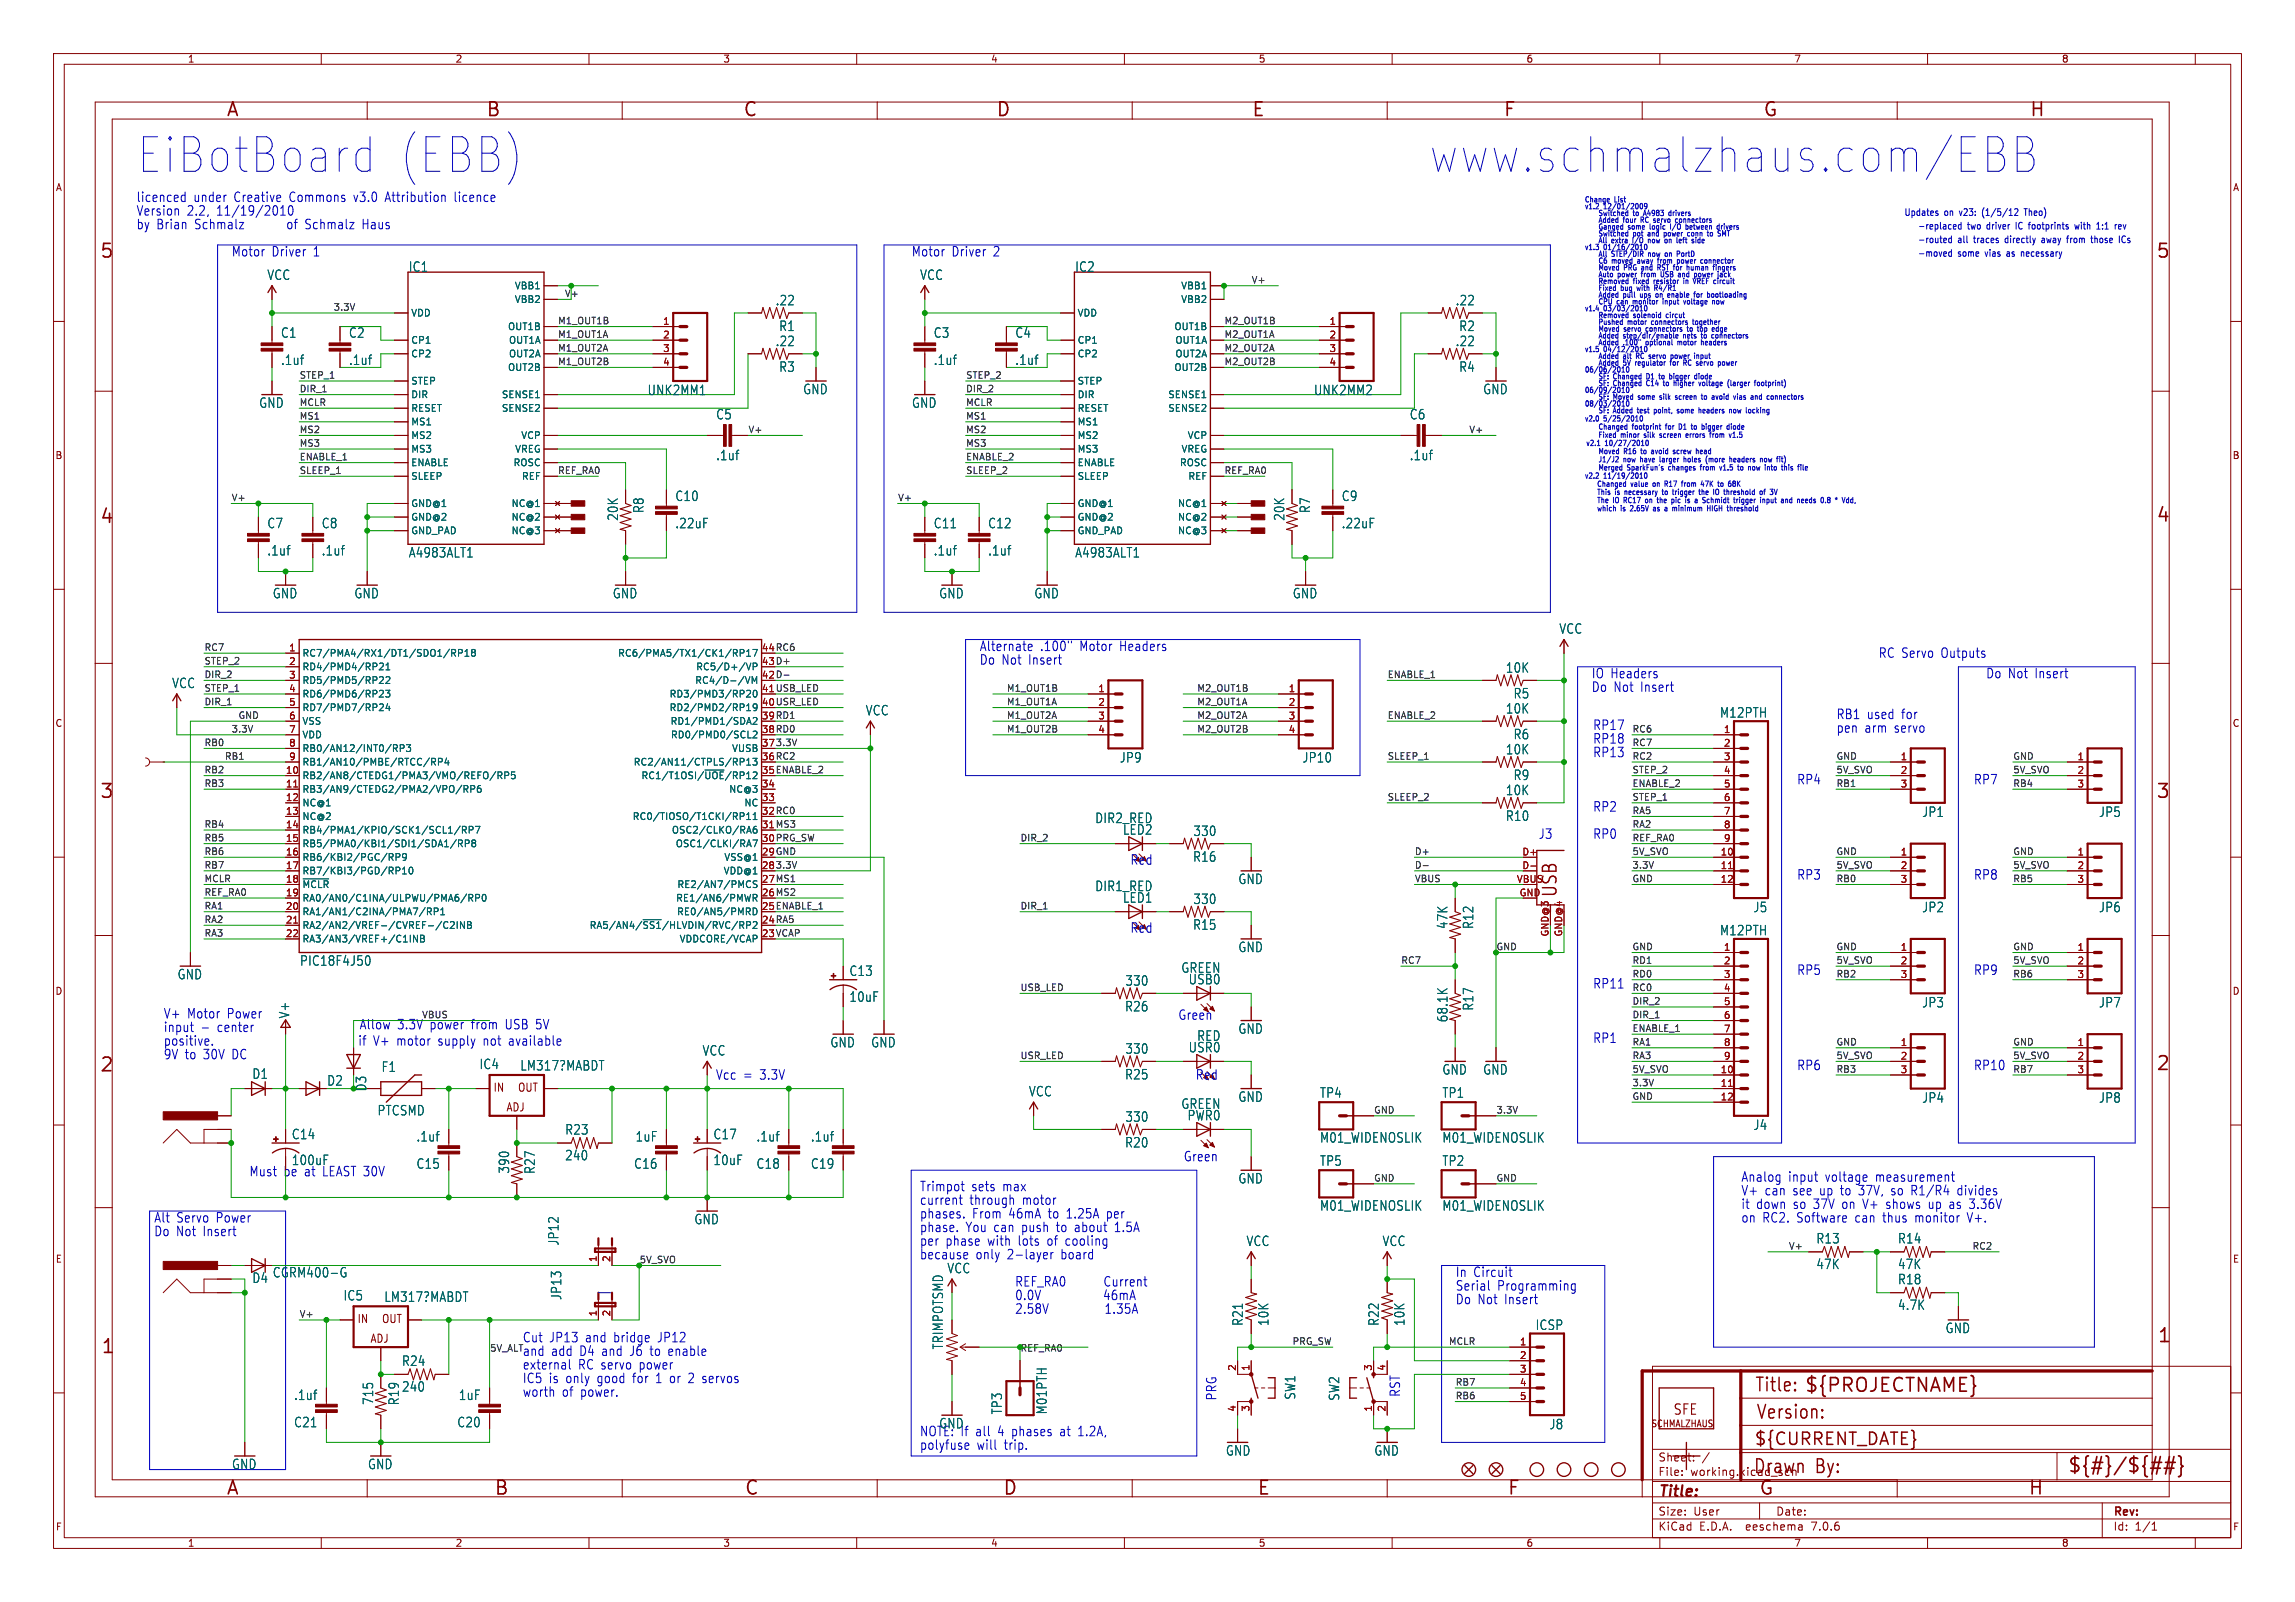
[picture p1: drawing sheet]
<svg xmlns="http://www.w3.org/2000/svg" width="429mm" height="299mm" viewBox="0 0 429 299" stroke-linecap="round" stroke-linejoin="round" font-family="sans-serif">
<defs><g id="words">
<g font-size="9" fill="#0000c2">
<text x="25.4" y="32.8">EiBotBoard</text>
<text x="73.9" y="32.8">(EBB)</text>
<text x="266.7" y="32.8">www.schmalzhaus.com/EBB</text>
</g>
<g font-size="3.5" fill="#840000">
<text x="42.2" y="22.1">A</text>
<text x="90.7" y="22.1">B</text>
<text x="138.7" y="22.1">C</text>
<text x="185.9" y="22.1">D</text>
<text x="233.7" y="22.1">E</text>
<text x="280.7" y="22.1">F</text>
<text x="329.2" y="22.1">G</text>
<text x="379" y="22.1">H</text>
<text x="18.5" y="48.6">5</text>
<text x="402.6" y="48.6">5</text>
<text x="18.5" y="98.1">4</text>
<text x="402.6" y="97.8">4</text>
<text x="18.5" y="149.4">3</text>
<text x="402.6" y="149.4">3</text>
<text x="291.1" y="167.6" transform="rotate(-90 291.1 167.6)">USB</text>
<text x="18.5" y="200.4">2</text>
<text x="402.6" y="200.2">2</text>
<text x="402.8" y="251">1</text>
<text x="18.8" y="253">1</text>
<text x="327.7" y="260.1">Title:</text>
<text x="336.9" y="260.3">${PROJECTNAME}</text>
<text x="327.9" y="265.2">Version:</text>
<text x="327.4" y="275.4">Drawn</text>
<text x="339.1" y="275.4">By:</text>
<text x="386.1" y="275.3">${#}/${##}</text>
<text x="42.2" y="279.4">A</text>
<text x="92.2" y="279.4">B</text>
<text x="138.9" y="279.4">C</text>
<text x="187.2" y="279.4">D</text>
<text x="234.7" y="279.4">E</text>
<text x="281.4" y="279.4">F</text>
<text x="328.4" y="279.4">G</text>
<text x="378.7" y="279.4">H</text>
</g>
<text font-size="3.2" fill="#840000" x="327.5" y="270.1">${CURRENT_DATE}</text>
<text font-size="2.8" fill="#840000" x="309.6" y="279.9">Title:</text>
<text font-size="2.7" fill="#840000" x="312.4" y="264.4">SFE</text>
<g font-size="2.5" fill="#0000c2">
<text x="25.4" y="37.9">licenced</text>
<text x="25.4" y="40.4">Version</text>
<text x="34.9" y="40.4">2.2,</text>
<text x="36.1" y="37.9">under</text>
<text x="40.5" y="40.4">11/19/2010</text>
<text x="43.8" y="37.9">Creative</text>
<text x="54.2" y="37.9">Commons</text>
<text x="66.4" y="37.9">v3.0</text>
<text x="72.4" y="37.9">Attribution</text>
<text x="85.5" y="37.9">licence</text>
<text x="25.4" y="42.9">by Brian</text>
<text x="36.4" y="42.9">Schmalz</text>
<text x="53.3" y="42.9">of</text>
<text x="56.9" y="42.9">Schmalz</text>
<text x="67.7" y="42.9">Haus</text>
<text x="43.2" y="48">Motor</text>
<text x="50.7" y="48">Driver</text>
<text x="58.6" y="48">1</text>
<text x="170.2" y="48">Motor</text>
<text x="177.7" y="48">Driver</text>
<text x="185.6" y="48">2</text>
<text x="182.9" y="124.2">Do Not</text>
<text x="182.9" y="121.7">Alternate</text>
<text x="192.2" y="124.2">Insert</text>
<text x="194.3" y="121.7">.100&quot;</text>
<text x="201.8" y="121.7">Motor</text>
<text x="209.3" y="121.7">Headers</text>
<text x="350.8" y="122.9">RC Servo</text>
<text x="362.6" y="122.9">Outputs</text>
<text x="297.2" y="126.8">IO Headers</text>
<text x="297.2" y="129.3">Do Not</text>
<text x="306.5" y="129.3">Insert</text>
<text x="370.8" y="126.8">Do Not</text>
<text x="380.1" y="126.8">Insert</text>
<text x="297.4" y="136.4">RP17</text>
<text x="342.9" y="134.4">RB1 used</text>
<text x="342.9" y="136.9">pen</text>
<text x="348.2" y="136.9">arm</text>
<text x="353.9" y="136.9">servo</text>
<text x="355.2" y="134.4">for</text>
<text x="297.4" y="141.5">RP13</text>
<text x="297.4" y="138.9">RP18</text>
<text x="335.5" y="146.6">RP4</text>
<text x="368.6" y="146.6">RP7</text>
<text x="297.4" y="151.6">RP2</text>
<text x="211.1" y="161.5">Red</text>
<text x="287.3" y="156.7">J3</text>
<text x="297.4" y="156.7">RP0</text>
<text x="335.5" y="164.3">RP3</text>
<text x="368.6" y="164.3">RP8</text>
<text x="211.1" y="174.2">Red</text>
<text x="297.4" y="184.7">RP11</text>
<text x="335.5" y="182.1">RP5</text>
<text x="368.6" y="182.1">RP9</text>
<text x="30.5" y="190.3">V+</text>
<text x="35" y="190.3">Motor</text>
<text x="42.5" y="190.3">Power</text>
<text x="220" y="190.5">Green</text>
<text x="30.5" y="197.9">9V to</text>
<text x="30.5" y="192.8">input</text>
<text x="30.5" y="195.3">positive.</text>
<text x="37.5" y="192.8">-</text>
<text x="38.1" y="197.9">30V</text>
<text x="40.6" y="192.8">center</text>
<text x="43.5" y="197.9">DC</text>
<text x="66.8" y="195.3">if</text>
<text x="67.1" y="192.3">Allow</text>
<text x="69.7" y="195.3">V+</text>
<text x="74.2" y="195.3">motor</text>
<text x="74.2" y="192.3">3.3V</text>
<text x="80.4" y="192.3">power</text>
<text x="82" y="195.3">supply</text>
<text x="88.2" y="192.3">from</text>
<text x="90.6" y="195.3">not</text>
<text x="94.7" y="192.3">USB 5V</text>
<text x="95.5" y="195.3">available</text>
<text x="297.4" y="194.8">RP1</text>
<text x="133.6" y="201.7">Vcc =</text>
<text x="142" y="201.7">3.3V</text>
<text x="223.3" y="201.7">Red</text>
<text x="335.5" y="199.9">RP6</text>
<text x="368.6" y="199.9">RP10</text>
<text x="46.5" y="219.7">Must</text>
<text x="60.5" y="219.7">LEAST 30V</text>
<text x="221" y="216.9">Green</text>
<text x="325.1" y="220.7">Analog</text>
<text x="334" y="220.7">input</text>
<text x="341" y="220.7">voltage</text>
<text x="350.5" y="220.7">measurement</text>
<text x="171.7" y="222.5">Trimpot</text>
<text x="171.7" y="227.6">phases.</text>
<text x="171.7" y="225">current</text>
<text x="181.1" y="225">through</text>
<text x="181.4" y="222.5">sets</text>
<text x="181.6" y="227.6">From</text>
<text x="187.3" y="222.5">max</text>
<text x="188.5" y="227.6">46mA</text>
<text x="191" y="225">motor</text>
<text x="196" y="227.6">to</text>
<text x="199.5" y="227.6">1.25A</text>
<text x="207.2" y="227.6">per</text>
<text x="325.1" y="225.8">it</text>
<text x="325.1" y="223.3">V+</text>
<text x="328" y="225.8">down</text>
<text x="329.6" y="223.3">can</text>
<text x="334.9" y="223.3">see up to</text>
<text x="335" y="225.8">so 37V</text>
<text x="344.4" y="225.8">on V+</text>
<text x="347.6" y="223.3">37V,</text>
<text x="352.9" y="225.8">shows</text>
<text x="353.8" y="223.3">so R1/R4</text>
<text x="361" y="225.8">up as 3.36V</text>
<text x="366.5" y="223.3">divides</text>
<text x="28.7" y="228.4">Alt</text>
<text x="28.7" y="230.9">Do Not</text>
<text x="33" y="228.4">Servo</text>
<text x="38" y="230.9">Insert</text>
<text x="40.5" y="228.4">Power</text>
<text x="171.7" y="230.1">phase.</text>
<text x="171.7" y="232.7">per</text>
<text x="176.6" y="232.7">phase</text>
<text x="180.4" y="230.1">You can</text>
<text x="184.5" y="232.7">with</text>
<text x="190.4" y="232.7">lots</text>
<text x="191" y="230.1">push</text>
<text x="195.9" y="232.7">of</text>
<text x="197.7" y="230.1">to</text>
<text x="199.5" y="232.7">cooling</text>
<text x="201.2" y="230.1">about</text>
<text x="208.8" y="230.1">1.5A</text>
<text x="325.1" y="228.4">on RC2. Software</text>
<text x="346.7" y="228.4">can</text>
<text x="352" y="228.4">thus</text>
<text x="358.1" y="228.4">monitor</text>
<text x="368.1" y="228.4">V+.</text>
<text x="171.7" y="235.2">because</text>
<text x="182.2" y="235.2">only</text>
<text x="188.2" y="235.2">2-layer</text>
<text x="198.4" y="235.2">board</text>
<text x="271.8" y="238.5">In Circuit</text>
<text x="189.5" y="242.8">0.0V</text>
<text x="189.5" y="240.3">REF_RA0</text>
<text x="189.5" y="245.4">2.58V</text>
<text x="206.9" y="240.3">Current</text>
<text x="207.4" y="242.8">46mA</text>
<text x="207.6" y="245.4">1.35A</text>
<text x="271.8" y="243.6">Do Not</text>
<text x="271.8" y="241.1">Serial</text>
<text x="279.6" y="241.1">Programming</text>
<text x="281.1" y="243.6">Insert</text>
<text x="97.5" y="250.7">Cut</text>
<text x="102.6" y="250.7">JP13</text>
<text x="109.4" y="250.7">and</text>
<text x="114.8" y="250.7">bridge</text>
<text x="123.2" y="250.7">JP12</text>
<text x="97.5" y="255.8">external</text>
<text x="97.5" y="253.2">and</text>
<text x="102.9" y="253.2">add</text>
<text x="108" y="255.8">RC servo</text>
<text x="108.4" y="253.2">D4 and</text>
<text x="118" y="253.2">J6 to</text>
<text x="119.6" y="255.8">power</text>
<text x="125.5" y="253.2">enable</text>
<text x="97.5" y="258.3">IC5 is only</text>
<text x="97.5" y="260.9">worth</text>
<text x="105" y="260.9">of</text>
<text x="108.5" y="260.9">power.</text>
<text x="111.7" y="258.3">good</text>
<text x="118.5" y="258.3">for</text>
<text x="123" y="258.3">1 or</text>
<text x="129.4" y="258.3">2 servos</text>
<text x="227.3" y="261.5" transform="rotate(-90 227.3 261.5)">PRG</text>
<text x="261.6" y="260.9" transform="rotate(-90 261.6 260.9)">RST</text>
<text x="171.7" y="268.2">NOTE: If all</text>
<text x="186.6" y="268.2">4 phases</text>
<text x="198.5" y="268.2">at</text>
<text x="202" y="268.2">1.2A,</text>
<text x="171.7" y="270.8">polyfuse</text>
<text x="182.4" y="270.8">will</text>
<text x="187.6" y="270.8">trip.</text>
</g>
<g font-size="2.5" fill="#006464">
<text x="49.8" y="52.5">VCC</text>
<text x="76.3" y="50.9">IC1</text>
<text x="171.8" y="52.5">VCC</text>
<text x="200.7" y="50.9">IC2</text>
<text x="144.8" y="57.2">.22</text>
<text x="271.8" y="57.2">.22</text>
<text x="52.4" y="63.3">C1</text>
<text x="65.1" y="63.3">C2</text>
<text x="144.8" y="64.8">.22</text>
<text x="145.4" y="62">R1</text>
<text x="174.3" y="63.3">C3</text>
<text x="189.5" y="63.3">C4</text>
<text x="271.8" y="64.8">.22</text>
<text x="272.4" y="62">R2</text>
<text x="52.4" y="68.3">.1uf</text>
<text x="65.1" y="68.3">.1uf</text>
<text x="145.4" y="69.6">R3</text>
<text x="174.3" y="68.3">.1uf</text>
<text x="189.5" y="68.3">.1uf</text>
<text x="272.4" y="69.6">R4</text>
<text x="48.3" y="76.3">GND</text>
<text x="120.9" y="74">UNK2MM1</text>
<text x="149.9" y="73.8">GND</text>
<text x="170.2" y="76.3">GND</text>
<text x="245.3" y="74">UNK2MM2</text>
<text x="276.9" y="73.8">GND</text>
<text x="133.7" y="78.5">C5</text>
<text x="263.2" y="78.5">C6</text>
<text x="133.7" y="86.1">.1uf</text>
<text x="263.2" y="86.1">.1uf</text>
<text x="120.4" y="95.9" transform="rotate(-90 120.4 95.9)">R8</text>
<text x="126" y="93.7">C10</text>
<text x="244.9" y="95.9" transform="rotate(-90 244.9 95.9)">R7</text>
<text x="250.5" y="93.7">C9</text>
<text x="49.8" y="98.8">C7</text>
<text x="60" y="98.8">C8</text>
<text x="115.6" y="97.3" transform="rotate(-90 115.6 97.3)">20K</text>
<text x="126" y="98.8">.22uF</text>
<text x="174.3" y="98.8">C11</text>
<text x="184.5" y="98.8">C12</text>
<text x="240.1" y="97.3" transform="rotate(-90 240.1 97.3)">20K</text>
<text x="250.5" y="98.8">.22uF</text>
<text x="49.8" y="103.9">.1uf</text>
<text x="60" y="103.9">.1uf</text>
<text x="76.3" y="104.3">A4983ALT1</text>
<text x="174.3" y="103.9">.1uf</text>
<text x="184.5" y="103.9">.1uf</text>
<text x="200.7" y="104.3">A4983ALT1</text>
<text x="50.9" y="111.9">GND</text>
<text x="66.1" y="111.9">GND</text>
<text x="114.4" y="111.9">GND</text>
<text x="175.3" y="111.9">GND</text>
<text x="193.1" y="111.9">GND</text>
<text x="241.4" y="111.9">GND</text>
<text x="291.1" y="118.5">VCC</text>
<text x="281.2" y="125.8">10K</text>
<text x="32.1" y="128.7">VCC</text>
<text x="282.6" y="130.6">R5</text>
<text x="161.6" y="133.7">VCC</text>
<text x="281.2" y="133.4">10K</text>
<text x="321.1" y="134.2">M12PTH</text>
<text x="209" y="142.6">JP9</text>
<text x="243.2" y="142.6">JP10</text>
<text x="281.2" y="141">10K</text>
<text x="282.6" y="138.2">R6</text>
<text x="281.2" y="148.6">10K</text>
<text x="282.6" y="145.8">R9</text>
<text x="204.5" y="153.9">DIR2_RED</text>
<text x="281.2" y="153.4">R10</text>
<text x="358.9" y="152.7">JP1</text>
<text x="391.9" y="152.7">JP5</text>
<text x="209.6" y="156">LED2</text>
<text x="222.7" y="161.1">R16</text>
<text x="222.8" y="156.3">330</text>
<text x="204.5" y="166.6">DIR1_RED</text>
<text x="231.2" y="165.2">GND</text>
<text x="209.6" y="168.7">LED1</text>
<text x="222.7" y="173.8">R15</text>
<text x="222.8" y="169">330</text>
<text x="270.6" y="173.5" transform="rotate(-90 270.6 173.5)">47K</text>
<text x="275.4" y="173.5" transform="rotate(-90 275.4 173.5)">R12</text>
<text x="327.4" y="170.5">J5</text>
<text x="358.9" y="170.5">JP2</text>
<text x="391.9" y="170.5">JP6</text>
<text x="231.2" y="177.9">GND</text>
<text x="321.1" y="174.8">M12PTH</text>
<text x="33.1" y="183">GND</text>
<text x="55.9" y="180.5">PIC18F4J50</text>
<text x="158.6" y="182.4">C13</text>
<text x="210.1" y="184.2">330</text>
<text x="220.5" y="181.8">GREEN</text>
<text x="221.9" y="184">USB0</text>
<text x="54.2" y="190.2" transform="rotate(-90 54.2 190.2)">V+</text>
<text x="158.6" y="187.2">10uF</text>
<text x="210" y="189">R26</text>
<text x="270.6" y="190.9" transform="rotate(-90 270.6 190.9)">68.1K</text>
<text x="275.4" y="188.7" transform="rotate(-90 275.4 188.7)">R17</text>
<text x="358.9" y="188.3">JP3</text>
<text x="391.9" y="188.3">JP7</text>
<text x="131.1" y="197.2">VCC</text>
<text x="155" y="195.7">GND</text>
<text x="162.6" y="195.7">GND</text>
<text x="210.1" y="196.9">330</text>
<text x="221.9" y="196.7">USR0</text>
<text x="223.5" y="194.5">RED</text>
<text x="231.2" y="193.2">GND</text>
<text x="47" y="201.6">D1</text>
<text x="61" y="202.9">D2</text>
<text x="68.6" y="203.8" transform="rotate(-90 68.6 203.8)">D3</text>
<text x="71.2" y="200.3">F1</text>
<text x="89.5" y="199.8">IC4</text>
<text x="97.1" y="200">LM317?MABDT</text>
<text x="210" y="201.7">R25</text>
<text x="269.3" y="200.8">GND</text>
<text x="276.9" y="200.8">GND</text>
<text x="70.4" y="208.4">PTCSMD</text>
<text x="192.1" y="204.9">VCC</text>
<text x="210.1" y="209.6">330</text>
<text x="220.5" y="207.2">GREEN</text>
<text x="221.7" y="209.4">PWR0</text>
<text x="231.2" y="205.9">GND</text>
<text x="246.4" y="205.1">TP4</text>
<text x="269.3" y="205.1">TP1</text>
<text x="358.9" y="206.1">JP4</text>
<text x="391.9" y="206.1">JP8</text>
<text x="54.4" y="212.9">C14</text>
<text x="77.7" y="213.3">.1uf</text>
<text x="105.5" y="212">R23</text>
<text x="118.6" y="213.3">1uF</text>
<text x="133.2" y="212.9">C17</text>
<text x="141.2" y="213.3">.1uf</text>
<text x="151.4" y="213.3">.1uf</text>
<text x="210" y="214.4">R20</text>
<text x="246.4" y="213.5">M01_WIDENOSLIK</text>
<text x="269.3" y="213.5">M01_WIDENOSLIK</text>
<text x="327.4" y="211.1">J4</text>
<text x="53" y="219.7">be at</text>
<text x="54.4" y="217.7">100uF</text>
<text x="77.7" y="218.4">C15</text>
<text x="95.3" y="219.2" transform="rotate(-90 95.3 219.2)">390</text>
<text x="100.1" y="219.2" transform="rotate(-90 100.1 219.2)">R27</text>
<text x="105.5" y="216.8">240</text>
<text x="118.3" y="218.4">C16</text>
<text x="133.2" y="217.7">10uF</text>
<text x="141.2" y="218.4">C18</text>
<text x="151.4" y="218.4">C19</text>
<text x="231.2" y="221.1">GND</text>
<text x="246.4" y="217.8">TP5</text>
<text x="269.3" y="217.8">TP2</text>
<text x="246.4" y="226.2">M01_WIDENOSLIK</text>
<text x="269.3" y="226.2">M01_WIDENOSLIK</text>
<text x="104.5" y="232.6" transform="rotate(-90 104.5 232.6)">JP12</text>
<text x="129.6" y="228.7">GND</text>
<text x="232.7" y="232.8">VCC</text>
<text x="258.1" y="232.8">VCC</text>
<text x="339.1" y="232.3">R13</text>
<text x="354.4" y="232.3">R14</text>
<text x="47" y="239.7">D4</text>
<text x="50.9" y="238.7">CGRM400-G</text>
<text x="176.8" y="237.9">VCC</text>
<text x="339.1" y="237.1">47K</text>
<text x="354.4" y="237.1">47K</text>
<text x="354.4" y="239.9">R18</text>
<text x="64.1" y="243">IC5</text>
<text x="71.7" y="243.2">LM317?MABDT</text>
<text x="105" y="242.8" transform="rotate(-90 105 242.8)">JP13</text>
<text x="354.4" y="244.7">4.7K</text>
<text x="176.3" y="252" transform="rotate(-90 176.3 252)">TRIMPOTSMD</text>
<text x="232.3" y="247.6" transform="rotate(-90 232.3 247.6)">R21</text>
<text x="237.1" y="247.6" transform="rotate(-90 237.1 247.6)">10K</text>
<text x="257.7" y="247.6" transform="rotate(-90 257.7 247.6)">R22</text>
<text x="262.5" y="247.6" transform="rotate(-90 262.5 247.6)">10K</text>
<text x="286.7" y="248.5">ICSP</text>
<text x="363.3" y="249.1">GND</text>
<text x="75" y="255.2">R24</text>
<text x="54.8" y="261.6">.1uf</text>
<text x="69.9" y="262.3" transform="rotate(-90 69.9 262.3)">715</text>
<text x="74.7" y="262.4" transform="rotate(-90 74.7 262.4)">R19</text>
<text x="75" y="260">240</text>
<text x="85.6" y="261.6">1uF</text>
<text x="242.1" y="261.4" transform="rotate(-90 242.1 261.4)">SW1</text>
<text x="250.3" y="261.6" transform="rotate(-90 250.3 261.6)">SW2</text>
<text x="54.8" y="266.6">C21</text>
<text x="85.3" y="266.6">C20</text>
<text x="175.3" y="266.8">GND</text>
<text x="187.3" y="264.1" transform="rotate(-90 187.3 264.1)">TP3</text>
<text x="195.7" y="264.1" transform="rotate(-90 195.7 264.1)">M01PTH</text>
<text x="289.3" y="267">J8</text>
<text x="43.2" y="274.5">GND</text>
<text x="68.6" y="274.5">GND</text>
<text x="228.9" y="271.9">GND</text>
<text x="256.6" y="271.9">GND</text>
</g>
<g font-size="2.1" fill="#840000">
<text x="92.1" y="204">IN</text>
<text x="94.5" y="207.7">ADJ</text>
<text x="96.6" y="204">OUT</text>
<text x="66.7" y="247.2">IN</text>
<text x="69.1" y="250.9">ADJ</text>
<text x="71.2" y="247.2">OUT</text>
<text x="309.6" y="275.7">File:</text>
<text x="309.6" y="273">Sheet:</text>
<text x="315.7" y="275.7">working.kicad_sch</text>
<text x="309.6" y="285.9">KiCad</text>
<text x="309.6" y="283.1">Size:</text>
<text x="316.3" y="283.1">User</text>
<text x="317.4" y="285.9">E.D.A.</text>
<text x="326.2" y="285.9">eeschema</text>
<text x="331.6" y="283.1">Date:</text>
<text x="338.6" y="285.9">7.0.6</text>
<text x="394.6" y="283.3">Rev:</text>
<text x="394.6" y="285.9">Id:</text>
<text x="398.7" y="285.9">1/1</text>
</g>
<g font-size="1.8" fill="#840000">
<text x="35" y="11.9">1</text>
<text x="85" y="11.9">2</text>
<text x="135" y="11.9">3</text>
<text x="185" y="11.9">4</text>
<text x="235" y="11.9">5</text>
<text x="285" y="11.9">6</text>
<text x="335" y="11.9">7</text>
<text x="385" y="11.9">8</text>
<text x="10.3" y="35.9">A</text>
<text x="417" y="35.9">A</text>
<text x="10.3" y="85.9">B</text>
<text x="416.9" y="85.9">B</text>
<text x="142.2" y="124.2">43 D+</text>
<text x="142.2" y="121.7">44 RC6</text>
<text x="142.2" y="131.8">40 USR_LED</text>
<text x="142.2" y="126.7">42 D-</text>
<text x="10.3" y="135.9">C</text>
<text x="142.2" y="136.9">38 RD0</text>
<text x="142.2" y="134.4">39 RD1</text>
<text x="416.9" y="135.9">C</text>
<text x="142.2" y="142">36 RC2</text>
<text x="142.2" y="144.5">35 ENABLE_2</text>
<text x="142.2" y="152.1">32 RC0</text>
<text x="142.2" y="159.8">29 GND</text>
<text x="142.2" y="157.2">30 PRG_SW</text>
<text x="142.2" y="167.4">26 MS2</text>
<text x="142.2" y="164.8">27 MS1</text>
<text x="142.2" y="172.5">24 RA5</text>
<text x="142.2" y="169.9">25 ENABLE_1</text>
<text x="142.2" y="175">23 VCAP</text>
<text x="10.3" y="185.9">D</text>
<text x="416.9" y="185.9">D</text>
<text x="10.3" y="235.9">E</text>
<text x="416.9" y="235.9">E</text>
<text x="308.3" y="266.6">SCHMALZHAUS</text>
<text x="10.3" y="285.9">F</text>
<text x="417" y="285.9">F</text>
<text x="35" y="288.9">1</text>
<text x="85" y="288.9">2</text>
<text x="135" y="288.9">3</text>
<text x="185" y="288.9">4</text>
<text x="235" y="288.9">5</text>
<text x="285" y="288.9">6</text>
<text x="335" y="288.9">7</text>
<text x="385" y="288.9">8</text>
</g>
<g font-size="1.8" fill="#0000c2">
<text x="355.6" y="40.4">Updates</text>
<text x="363.1" y="40.4">on</text>
<text x="366.2" y="40.4">v23:</text>
<text x="370.6" y="40.4">(1/5/12</text>
<text x="378.8" y="40.4">Theo)</text>
<text x="358.1" y="45.5">-routed</text>
<text x="358.1" y="42.9">-replaced</text>
<text x="365.7" y="45.5">all</text>
<text x="367.5" y="42.9">two</text>
<text x="368.9" y="45.5">traces</text>
<text x="371.3" y="42.9">driver</text>
<text x="374.9" y="45.5">directly</text>
<text x="376.9" y="42.9">IC footprints</text>
<text x="382" y="45.5">away</text>
<text x="387" y="45.5">from</text>
<text x="388.4" y="42.9">with</text>
<text x="391.7" y="45.5">those</text>
<text x="392.7" y="42.9">1:1</text>
<text x="396.4" y="42.9">rev</text>
<text x="397.1" y="45.5">ICs</text>
<text x="358.1" y="48">-moved</text>
<text x="365.7" y="48">some</text>
<text x="371" y="48">vias</text>
<text x="375.2" y="48">as</text>
<text x="378.1" y="48">necessary</text>
</g>
<g font-size="1.8" fill="#006464">
<text x="76.7" y="59.3">VDD</text>
<text x="96.1" y="54.2">VBB1</text>
<text x="96.1" y="56.7">VBB2</text>
<text x="201.2" y="59.3">VDD</text>
<text x="220.5" y="54.2">VBB1</text>
<text x="220.5" y="56.7">VBB2</text>
<text x="76.7" y="64.4">CP1</text>
<text x="94.8" y="61.8">OUT1B</text>
<text x="95" y="64.4">OUT1A</text>
<text x="201.2" y="64.4">CP1</text>
<text x="219.2" y="61.8">OUT1B</text>
<text x="219.4" y="64.4">OUT1A</text>
<text x="76.7" y="72">STEP</text>
<text x="76.7" y="66.9">CP2</text>
<text x="94.8" y="69.4">OUT2B</text>
<text x="95" y="66.9">OUT2A</text>
<text x="201.2" y="72">STEP</text>
<text x="201.2" y="66.9">CP2</text>
<text x="219.2" y="69.4">OUT2B</text>
<text x="219.4" y="66.9">OUT2A</text>
<text x="76.7" y="77.1">RESET</text>
<text x="76.7" y="74.5">DIR</text>
<text x="93.6" y="74.5">SENSE1</text>
<text x="93.6" y="77.1">SENSE2</text>
<text x="201.2" y="77.1">RESET</text>
<text x="201.2" y="74.5">DIR</text>
<text x="218.1" y="74.5">SENSE1</text>
<text x="218.1" y="77.1">SENSE2</text>
<text x="76.7" y="82.1">MS2</text>
<text x="76.7" y="79.6">MS1</text>
<text x="97.3" y="82.1">VCP</text>
<text x="201.2" y="82.1">MS2</text>
<text x="201.2" y="79.6">MS1</text>
<text x="221.7" y="82.1">VCP</text>
<text x="76.7" y="84.7">MS3</text>
<text x="76.7" y="89.8">SLEEP</text>
<text x="76.7" y="87.2">ENABLE</text>
<text x="95.8" y="87.2">ROSC</text>
<text x="96.1" y="84.7">VREG</text>
<text x="97.4" y="89.8">REF</text>
<text x="201.2" y="84.7">MS3</text>
<text x="201.2" y="89.8">SLEEP</text>
<text x="201.2" y="87.2">ENABLE</text>
<text x="220.3" y="87.2">ROSC</text>
<text x="220.6" y="84.7">VREG</text>
<text x="221.8" y="89.8">REF</text>
<text x="76.7" y="94.8">GND@1</text>
<text x="95.4" y="94.8">NC@1</text>
<text x="201.2" y="94.8">GND@1</text>
<text x="219.9" y="94.8">NC@1</text>
<text x="76.7" y="97.4">GND@2</text>
<text x="76.7" y="99.9">GND_PAD</text>
<text x="95.4" y="97.4">NC@2</text>
<text x="95.4" y="99.9">NC@3</text>
<text x="201.2" y="97.4">GND@2</text>
<text x="201.2" y="99.9">GND_PAD</text>
<text x="219.9" y="97.4">NC@2</text>
<text x="219.9" y="99.9">NC@3</text>
<text x="56.4" y="122.8">RC7/PMA4/RX1/DT1/SDO1/RP18</text>
<text x="56.4" y="125.3">RD4/PMD4/RP21</text>
<text x="115.3" y="122.8">RC6/PMA5/TX1/CK1/RP17</text>
<text x="129.9" y="125.3">RC5/D+/VP</text>
<text x="56.4" y="127.9">RD5/PMD5/RP22</text>
<text x="56.4" y="130.4">RD6/PMD6/RP23</text>
<text x="125" y="130.4">RD3/PMD3/RP20</text>
<text x="129.7" y="127.9">RC4/D-/VM</text>
<text x="56.4" y="132.9">RD7/PMD7/RP24</text>
<text x="56.4" y="135.5">VSS</text>
<text x="125" y="132.9">RD2/PMD2/RP19</text>
<text x="125.1" y="135.5">RD1/PMD1/SDA2</text>
<text x="56.4" y="138">VDD</text>
<text x="56.4" y="140.6">RB0/AN12/INT0/RP3</text>
<text x="56.4" y="143.1">RB1/AN10/PMBE/RTCC/RP4</text>
<text x="118.2" y="143.1">RC2/AN11/CTPLS/RP13</text>
<text x="125.2" y="138">RD0/PMD0/SCL2</text>
<text x="136.6" y="140.6">VUSB</text>
<text x="56.4" y="145.6">RB2/AN8/CTEDG1/PMA3/VMO/REFO/RP5</text>
<text x="56.4" y="148.2">RB3/AN9/CTEDG2/PMA2/VPO/RP6</text>
<text x="119.7" y="145.6">RC1/T1OSI/~{UOE}/RP12</text>
<text x="136.1" y="148.2">NC@3</text>
<text x="56.4" y="150.7">NC@1</text>
<text x="56.4" y="153.3">NC@2</text>
<text x="56.4" y="155.8">RB4/PMA1/KPIO/SCK1/SCL1/RP7</text>
<text x="118.1" y="153.3">RC0/TIOSO/T1CKI/RP11</text>
<text x="125.4" y="155.8">OSC2/CLKO/RA6</text>
<text x="138.9" y="150.7">NC</text>
<text x="56.4" y="158.3">RB5/PMA0/KBI1/SDI1/SDA1/RP8</text>
<text x="56.4" y="160.9">RB6/KBI2/PGC/RP9</text>
<text x="126.1" y="158.3">OSC1/CLKI/RA7</text>
<text x="135.2" y="160.9">VSS@1</text>
<text x="56.4" y="163.4">RB7/KBI3/PGD/RP10</text>
<text x="56.4" y="166">~{MCLR}</text>
<text x="126.4" y="166">RE2/AN7/PMCS</text>
<text x="135.1" y="163.4">VDD@1</text>
<text x="56.4" y="168.5">RA0/AN0/C1INA/ULPWU/PMA6/RP0</text>
<text x="56.4" y="171">RA1/AN1/C2INA/PMA7/RP1</text>
<text x="56.4" y="173.6">RA2/AN2/VREF-/CVREF-/C2INB</text>
<text x="110" y="173.6">RA5/AN4/~{SS1}/HLVDIN/RVC/RP2</text>
<text x="126.2" y="168.5">RE1/AN6/PMWR</text>
<text x="126.3" y="171">RE0/AN5/PMRD</text>
<text x="56.4" y="176.1">RA3/AN3/VREF+/C1INB</text>
<text x="126.8" y="176.1">VDDCORE/VCAP</text>
</g>
<g font-size="1.8" fill="#a90000">
<text x="123.8" y="60.7">1</text>
<text x="123.8" y="63.2">2</text>
<text x="123.8" y="65.8">3</text>
<text x="248.2" y="60.7">1</text>
<text x="248.2" y="63.2">2</text>
<text x="248.2" y="65.8">3</text>
<text x="123.8" y="68.3">4</text>
<text x="248.2" y="68.3">4</text>
<text x="53.9" y="121.7">1</text>
<text x="53.9" y="124.2">2</text>
<text x="142.2" y="124.2">43</text>
<text x="142.2" y="121.7">44</text>
<text x="53.9" y="126.7">3</text>
<text x="53.9" y="129.3">4</text>
<text x="53.9" y="131.8">5</text>
<text x="142.2" y="129.3">41 USB_LED</text>
<text x="142.2" y="131.8">40</text>
<text x="142.2" y="129.3">41</text>
<text x="142.2" y="126.7">42</text>
<text x="205" y="129.3">1</text>
<text x="205" y="131.8">2</text>
<text x="240.6" y="129.3">1</text>
<text x="240.6" y="131.8">2</text>
<text x="53.9" y="134.4">6</text>
<text x="53.9" y="136.9">7</text>
<text x="142.2" y="136.9">38</text>
<text x="142.2" y="134.4">39</text>
<text x="205" y="134.4">3</text>
<text x="205" y="136.9">4</text>
<text x="240.6" y="134.4">3</text>
<text x="240.6" y="136.9">4</text>
<text x="321.9" y="136.9">1</text>
<text x="53.9" y="139.4">8</text>
<text x="53.9" y="142">9</text>
<text x="142.2" y="139.4">37</text>
<text x="142.2" y="142">36</text>
<text x="321.9" y="139.4">2</text>
<text x="321.9" y="142">3</text>
<text x="354.9" y="142">1</text>
<text x="387.9" y="142">1</text>
<text x="53.3" y="144.5">10</text>
<text x="53.3" y="147.1">11</text>
<text x="53.3" y="149.6">12</text>
<text x="142.2" y="149.6">33</text>
<text x="142.2" y="147.1">34</text>
<text x="142.2" y="144.5">35</text>
<text x="321.9" y="144.5">4</text>
<text x="321.9" y="147.1">5</text>
<text x="321.9" y="149.6">6</text>
<text x="354.9" y="144.5">2</text>
<text x="354.9" y="147.1">3</text>
<text x="387.9" y="144.5">2</text>
<text x="387.9" y="147.1">3</text>
<text x="53.3" y="152.1">13</text>
<text x="53.3" y="154.7">14</text>
<text x="142.2" y="154.7">31 MS3</text>
<text x="142.2" y="154.7">31</text>
<text x="142.2" y="152.1">32</text>
<text x="321.9" y="152.1">7</text>
<text x="321.9" y="154.7">8</text>
<text x="53.3" y="157.2">15</text>
<text x="53.3" y="159.8">16</text>
<text x="142.2" y="159.8">29</text>
<text x="142.2" y="157.2">30</text>
<text x="284.2" y="159.8">D+</text>
<text x="321.3" y="159.8">10</text>
<text x="321.9" y="157.2">9</text>
<text x="354.9" y="159.8">1</text>
<text x="387.9" y="159.8">1</text>
<text x="53.3" y="162.3">17</text>
<text x="53.3" y="164.8">18</text>
<text x="53.3" y="167.4">19</text>
<text x="142.2" y="162.3">28</text>
<text x="142.2" y="167.4">26</text>
<text x="142.2" y="164.8">27</text>
<text x="283.2" y="164.8">VBUS</text>
<text x="283.7" y="167.4">GND</text>
<text x="284.2" y="162.3">D-</text>
<text x="321.3" y="162.3">11</text>
<text x="321.3" y="164.8">12</text>
<text x="354.9" y="162.3">2</text>
<text x="354.9" y="164.8">3</text>
<text x="387.9" y="162.3">2</text>
<text x="387.9" y="164.8">3</text>
<text x="53.3" y="169.9">20</text>
<text x="53.3" y="172.5">21</text>
<text x="142.2" y="172.5">24</text>
<text x="142.2" y="169.9">25</text>
<text x="53.3" y="175">22</text>
<text x="142.2" y="175">23</text>
<text x="289.3" y="174.9" transform="rotate(-90 289.3 174.9)">GND@3</text>
<text x="291.8" y="174.9" transform="rotate(-90 291.8 174.9)">GND@4</text>
<text x="321.9" y="177.5">1</text>
<text x="354.9" y="177.5">1</text>
<text x="387.9" y="177.5">1</text>
<text x="321.9" y="180.1">2</text>
<text x="321.9" y="182.6">3</text>
<text x="321.9" y="185.2">4</text>
<text x="354.9" y="180.1">2</text>
<text x="354.9" y="182.6">3</text>
<text x="387.9" y="180.1">2</text>
<text x="387.9" y="182.6">3</text>
<text x="321.9" y="187.7">5</text>
<text x="321.9" y="190.2">6</text>
<text x="321.9" y="192.8">7</text>
<text x="321.9" y="195.3">8</text>
<text x="321.9" y="197.9">9</text>
<text x="354.9" y="195.3">1</text>
<text x="354.9" y="197.9">2</text>
<text x="387.9" y="195.3">1</text>
<text x="387.9" y="197.9">2</text>
<text x="321.3" y="200.4">10</text>
<text x="321.3" y="202.9">11</text>
<text x="354.9" y="200.4">3</text>
<text x="387.9" y="200.4">3</text>
<text x="321.3" y="205.5">12</text>
<text x="111.5" y="235.7" transform="rotate(-90 111.5 235.7)">1</text>
<text x="114" y="235.7" transform="rotate(-90 114 235.7)">2</text>
<text x="111.5" y="245.8" transform="rotate(-90 111.5 245.8)">1</text>
<text x="114" y="245.8" transform="rotate(-90 114 245.8)">2</text>
<text x="283.8" y="251.2">1</text>
<text x="230.9" y="256" transform="rotate(-90 230.9 256)">2</text>
<text x="233.4" y="256" transform="rotate(-90 233.4 256)">1</text>
<text x="256.3" y="256" transform="rotate(-90 256.3 256)">3</text>
<text x="258.8" y="256" transform="rotate(-90 258.8 256)">4</text>
<text x="283.8" y="253.7">2</text>
<text x="283.8" y="256.3">3</text>
<text x="230.9" y="263.6" transform="rotate(-90 230.9 263.6)">4</text>
<text x="233.4" y="263.6" transform="rotate(-90 233.4 263.6)">3</text>
<text x="256.3" y="263.6" transform="rotate(-90 256.3 263.6)">1</text>
<text x="258.8" y="263.6" transform="rotate(-90 258.8 263.6)">2</text>
<text x="283.8" y="258.8">4</text>
<text x="283.8" y="261.4">5</text>
</g>
<g font-size="1.7" fill="#0f0f0f">
<text x="233.7" y="53">V+</text>
<text x="62.2" y="58.1">3.3V</text>
<text x="105.4" y="55.5">V+</text>
<text x="104.1" y="60.6">M1_OUT1B</text>
<text x="104.1" y="63.2">M1_OUT1A</text>
<text x="104.1" y="65.7">M1_OUT2A</text>
<text x="228.6" y="65.7">M2_OUT2A</text>
<text x="228.6" y="60.6">M2_OUT1B</text>
<text x="228.6" y="63.2">M2_OUT1A</text>
<text x="55.9" y="70.8">STEP_1</text>
<text x="104.1" y="68.2">M1_OUT2B</text>
<text x="180.3" y="70.8">STEP_2</text>
<text x="228.6" y="68.2">M2_OUT2B</text>
<text x="55.9" y="75.9">MCLR</text>
<text x="55.9" y="73.3">DIR_1</text>
<text x="180.3" y="75.9">MCLR</text>
<text x="180.3" y="73.3">DIR_2</text>
<text x="55.9" y="78.4">MS1</text>
<text x="55.9" y="80.9">MS2</text>
<text x="55.9" y="83.5">MS3</text>
<text x="139.7" y="80.9">V+</text>
<text x="180.3" y="83.5">MS3</text>
<text x="180.3" y="78.4">MS1</text>
<text x="180.3" y="80.9">MS2</text>
<text x="274.3" y="80.9">V+</text>
<text x="55.9" y="88.6">SLEEP_1</text>
<text x="55.9" y="86">ENABLE_1</text>
<text x="104.1" y="88.6">REF_RA0</text>
<text x="180.3" y="88.6">SLEEP_2</text>
<text x="180.3" y="86">ENABLE_2</text>
<text x="228.6" y="88.6">REF_RA0</text>
<text x="43.2" y="93.6">V+</text>
<text x="167.6" y="93.6">V+</text>
<text x="38.1" y="124.1">STEP_2</text>
<text x="38.1" y="121.6">RC7</text>
<text x="38.1" y="129.2">STEP_1</text>
<text x="38.1" y="126.7">DIR_2</text>
<text x="38.1" y="131.7">DIR_1</text>
<text x="188" y="131.7">M1_OUT1A</text>
<text x="188" y="129.2">M1_OUT1B</text>
<text x="223.5" y="131.7">M2_OUT1A</text>
<text x="223.5" y="129.2">M2_OUT1B</text>
<text x="259.1" y="126.7">ENABLE_1</text>
<text x="43.2" y="136.8">3.3V</text>
<text x="44.4" y="134.3">GND</text>
<text x="188" y="136.8">M1_OUT2B</text>
<text x="188" y="134.3">M1_OUT2A</text>
<text x="223.5" y="134.3">M2_OUT2A</text>
<text x="223.5" y="136.8">M2_OUT2B</text>
<text x="259.1" y="134.3">ENABLE_2</text>
<text x="304.8" y="136.8">RC6</text>
<text x="38.1" y="139.4">RB0</text>
<text x="41.9" y="141.9">RB1</text>
<text x="144.8" y="139.4">3.3V</text>
<text x="259.1" y="141.9">SLEEP_1</text>
<text x="304.8" y="141.9">RC2</text>
<text x="304.8" y="139.4">RC7</text>
<text x="342.9" y="141.9">GND</text>
<text x="375.9" y="141.9">GND</text>
<text x="38.1" y="144.4">RB2</text>
<text x="38.1" y="147">RB3</text>
<text x="259.1" y="149.5">SLEEP_2</text>
<text x="304.8" y="144.4">STEP_2</text>
<text x="304.8" y="149.5">STEP_1</text>
<text x="304.8" y="147">ENABLE_2</text>
<text x="342.9" y="144.4">5V_SVO</text>
<text x="342.9" y="147">RB1</text>
<text x="375.9" y="144.4">5V_SVO</text>
<text x="375.9" y="147">RB4</text>
<text x="38.1" y="154.6">RB4</text>
<text x="304.8" y="152.1">RA5</text>
<text x="304.8" y="154.6">RA2</text>
<text x="38.1" y="157.1">RB5</text>
<text x="38.1" y="159.7">RB6</text>
<text x="190.5" y="157.1">DIR_2</text>
<text x="264.2" y="159.7">D+</text>
<text x="304.8" y="159.7">5V_SVO</text>
<text x="304.8" y="157.1">REF_RA0</text>
<text x="342.9" y="159.7">GND</text>
<text x="375.9" y="159.7">GND</text>
<text x="38.1" y="164.8">MCLR</text>
<text x="38.1" y="167.3">REF_RA0</text>
<text x="38.1" y="162.2">RB7</text>
<text x="144.8" y="162.2">3.3V</text>
<text x="264.2" y="164.8">VBUS</text>
<text x="264.2" y="162.2">D-</text>
<text x="304.8" y="164.8">GND</text>
<text x="304.8" y="162.2">3.3V</text>
<text x="342.9" y="162.2">5V_SVO</text>
<text x="342.9" y="164.8">RB0</text>
<text x="375.9" y="162.2">5V_SVO</text>
<text x="375.9" y="164.8">RB5</text>
<text x="38.1" y="169.8">RA1</text>
<text x="38.1" y="172.4">RA2</text>
<text x="190.5" y="169.8">DIR_1</text>
<text x="38.1" y="174.9">RA3</text>
<text x="261.6" y="180">RC7</text>
<text x="279.4" y="177.5">GND</text>
<text x="304.8" y="180">RD1</text>
<text x="304.8" y="177.5">GND</text>
<text x="342.9" y="177.5">GND</text>
<text x="342.9" y="180">5V_SVO</text>
<text x="375.9" y="177.5">GND</text>
<text x="375.9" y="180">5V_SVO</text>
<text x="190.5" y="185.1">USB_LED</text>
<text x="304.8" y="182.5">RD0</text>
<text x="304.8" y="185.1">RC0</text>
<text x="342.9" y="182.5">RB2</text>
<text x="375.9" y="182.5">RB6</text>
<text x="78.7" y="190.2">VBUS</text>
<text x="304.8" y="190.2">DIR_1</text>
<text x="304.8" y="187.6">DIR_2</text>
<text x="190.5" y="197.8">USR_LED</text>
<text x="304.8" y="197.8">RA3</text>
<text x="304.8" y="195.2">RA1</text>
<text x="304.8" y="192.7">ENABLE_1</text>
<text x="342.9" y="195.2">GND</text>
<text x="342.9" y="197.8">5V_SVO</text>
<text x="375.9" y="197.8">5V_SVO</text>
<text x="375.9" y="195.2">GND</text>
<text x="304.8" y="202.9">3.3V</text>
<text x="304.8" y="200.3">5V_SVO</text>
<text x="342.9" y="200.3">RB3</text>
<text x="375.9" y="200.3">RB7</text>
<text x="256.5" y="207.9">GND</text>
<text x="279.4" y="207.9">3.3V</text>
<text x="304.8" y="205.4">GND</text>
<text x="256.5" y="220.6">GND</text>
<text x="279.4" y="220.6">GND</text>
<text x="334" y="233.3">V+</text>
<text x="368.3" y="233.3">RC2</text>
<text x="55.9" y="246">V+</text>
<text x="241.3" y="251.1">PRG_SW</text>
<text x="270.5" y="251.1">MCLR</text>
<text x="91.4" y="252.4">5V_ALT</text>
<text x="190.5" y="252.4">REF_RA0</text>
<text x="271.8" y="258.7">RB7</text>
<text x="271.8" y="261.3">RB6</text>
</g>
<text font-size="1.7" fill="#009600" x="119.4" y="235.9">5V_SVO</text>
<g font-size="1.4" fill="#0000c2">
<text x="295.9" y="37.9">Change</text>
<text x="295.9" y="39.1">v1.2</text>
<text x="298.4" y="41.7">Added</text>
<text x="298.4" y="40.4">Switched</text>
<text x="299.6" y="39.1">12/01/2009</text>
<text x="301.6" y="37.9">List</text>
<text x="303.2" y="41.7">four</text>
<text x="305.1" y="40.4">to</text>
<text x="306.8" y="41.7">RC servo</text>
<text x="307.3" y="40.4">A4983</text>
<text x="312.3" y="40.4">drivers</text>
<text x="313.8" y="41.7">connectors</text>
<text x="295.9" y="46.7">v1.3</text>
<text x="298.4" y="44.2">Switched</text>
<text x="298.4" y="45.5">All</text>
<text x="298.4" y="42.9">Ganged</text>
<text x="299.6" y="46.7">01/16/2010</text>
<text x="301" y="45.5">extra</text>
<text x="304.1" y="42.9">some</text>
<text x="305.1" y="44.2">pot</text>
<text x="305.2" y="45.5">I/O</text>
<text x="308.1" y="44.2">and</text>
<text x="308.4" y="45.5">now</text>
<text x="308.4" y="42.9">logic</text>
<text x="311.4" y="44.2">power</text>
<text x="311.8" y="45.5">on</text>
<text x="312.5" y="42.9">I/O</text>
<text x="314.3" y="45.5">left</text>
<text x="315.7" y="42.9">between</text>
<text x="316" y="44.2">conn</text>
<text x="317.4" y="45.5">side</text>
<text x="320.1" y="44.2">to</text>
<text x="321.8" y="42.9">drivers</text>
<text x="322.3" y="44.2">SMT</text>
<text x="298.4" y="50.6">Moved</text>
<text x="298.4" y="51.8">Auto</text>
<text x="298.4" y="49.3">C6</text>
<text x="298.4" y="53.1">Removed</text>
<text x="298.4" y="48">All</text>
<text x="301" y="48">STEP/DIR</text>
<text x="301.1" y="49.3">moved</text>
<text x="302.2" y="51.8">power</text>
<text x="303.3" y="50.6">PRG and</text>
<text x="305.1" y="53.1">fixed</text>
<text x="306.1" y="49.3">away</text>
<text x="306.9" y="51.8">from</text>
<text x="308.1" y="48">now</text>
<text x="309.2" y="53.1">resistor</text>
<text x="310.2" y="50.6">RST for</text>
<text x="310.2" y="49.3">from</text>
<text x="310.8" y="51.8">USB</text>
<text x="311.6" y="48">on</text>
<text x="314.1" y="48">PortD</text>
<text x="314.1" y="49.3">power</text>
<text x="314.3" y="51.8">and</text>
<text x="315" y="53.1">in</text>
<text x="316.2" y="50.6">human</text>
<text x="317.1" y="53.1">VREF circuit</text>
<text x="317.6" y="51.8">power</text>
<text x="318.8" y="49.3">connector</text>
<text x="321.4" y="50.6">fingers</text>
<text x="322.3" y="51.8">jack</text>
<text x="295.9" y="58.2">v1.4</text>
<text x="298.4" y="59.4">Removed</text>
<text x="298.4" y="54.4">Fixed</text>
<text x="298.4" y="56.9">CPU</text>
<text x="298.4" y="55.6">Added</text>
<text x="299.6" y="58.2">03/03/2010</text>
<text x="302" y="56.9">can</text>
<text x="302.8" y="54.4">bug</text>
<text x="303.2" y="55.6">pull</text>
<text x="305.1" y="59.4">solenoid</text>
<text x="305.3" y="56.9">monitor</text>
<text x="306.1" y="54.4">with</text>
<text x="306.6" y="55.6">ups</text>
<text x="309.6" y="54.4">R4/R1</text>
<text x="309.8" y="55.6">on</text>
<text x="311.1" y="56.9">input</text>
<text x="311.5" y="59.4">circut</text>
<text x="312.3" y="55.6">enable</text>
<text x="315.3" y="56.9">voltage</text>
<text x="317.6" y="55.6">for</text>
<text x="320.3" y="55.6">bootloading</text>
<text x="321" y="56.9">now</text>
<text x="295.9" y="65.8">v1.5</text>
<text x="298.4" y="60.7">Pushed</text>
<text x="298.4" y="62">Moved</text>
<text x="298.4" y="63.3">Added</text>
<text x="298.4" y="64.5">Added</text>
<text x="299.6" y="65.8">04/12/2010</text>
<text x="303.2" y="63.3">step/dir/enable</text>
<text x="303.2" y="64.5">.100&quot;</text>
<text x="303.3" y="62">servo</text>
<text x="304" y="60.7">motor</text>
<text x="307.7" y="62">connectors</text>
<text x="307.7" y="64.5">optional</text>
<text x="308.7" y="60.7">connectors</text>
<text x="313.9" y="64.5">motor</text>
<text x="314.7" y="63.3">nets</text>
<text x="315.7" y="62">to</text>
<text x="316.7" y="60.7">together</text>
<text x="317.9" y="62">top</text>
<text x="318.3" y="63.3">to</text>
<text x="318.6" y="64.5">headers</text>
<text x="320.6" y="63.3">connectors</text>
<text x="320.9" y="62">edge</text>
<text x="295.9" y="69.6">06/06/2010</text>
<text x="298.4" y="68.3">Added</text>
<text x="298.4" y="70.9">SF:</text>
<text x="298.4" y="67.1">Added</text>
<text x="301.4" y="70.9">Changed</text>
<text x="303.2" y="68.3">5V</text>
<text x="303.2" y="67.1">alt</text>
<text x="305.7" y="68.3">regulator</text>
<text x="305.9" y="67.1">RC servo</text>
<text x="307.8" y="70.9">D1</text>
<text x="310.4" y="70.9">to</text>
<text x="312.5" y="68.3">for</text>
<text x="312.7" y="70.9">bigger</text>
<text x="312.9" y="67.1">power</text>
<text x="315.3" y="68.3">RC servo</text>
<text x="317.6" y="67.1">input</text>
<text x="317.6" y="70.9">diode</text>
<text x="322.3" y="68.3">power</text>
<text x="295.9" y="73.4">06/09/2010</text>
<text x="295.9" y="76">08/03/2010</text>
<text x="298.4" y="77.2">SF:</text>
<text x="298.4" y="72.1">SF:</text>
<text x="298.4" y="74.7">SF:</text>
<text x="301.4" y="77.2">Added</text>
<text x="301.4" y="72.1">Changed</text>
<text x="301.4" y="74.7">Moved</text>
<text x="306.1" y="77.2">test</text>
<text x="306.3" y="74.7">some</text>
<text x="307.8" y="72.1">C14</text>
<text x="309.5" y="77.2">point,</text>
<text x="310.6" y="74.7">silk</text>
<text x="311.3" y="72.1">to</text>
<text x="313.5" y="72.1">higher</text>
<text x="313.8" y="74.7">screen</text>
<text x="314.1" y="77.2">some</text>
<text x="318.4" y="77.2">headers</text>
<text x="318.5" y="72.1">voltage</text>
<text x="319" y="74.7">to</text>
<text x="321.2" y="74.7">avoid</text>
<text x="324.1" y="72.1">(larger</text>
<text x="324.4" y="77.2">now</text>
<text x="325.5" y="74.7">vias</text>
<text x="327.8" y="77.2">locking</text>
<text x="329" y="74.7">and</text>
<text x="329.4" y="72.1">footprint)</text>
<text x="332.3" y="74.7">connectors</text>
<text x="295.9" y="78.7">v2.0</text>
<text x="296.2" y="83.3">v2.1</text>
<text x="298.4" y="80.3">Changed</text>
<text x="298.4" y="81.8">Fixed</text>
<text x="299.6" y="78.7">5/25/2010</text>
<text x="299.8" y="83.3">10/27/2010</text>
<text x="302.8" y="81.8">minor</text>
<text x="304.9" y="80.3">footprint</text>
<text x="307.4" y="81.8">silk</text>
<text x="310.6" y="81.8">screen</text>
<text x="311.4" y="80.3">for</text>
<text x="314.1" y="80.3">D1</text>
<text x="315.7" y="81.8">errors</text>
<text x="316.8" y="80.3">to</text>
<text x="319" y="80.3">bigger</text>
<text x="320.5" y="81.8">from</text>
<text x="324" y="80.3">diode</text>
<text x="324.4" y="81.8">v1.5</text>
<text x="295.9" y="89.4">v2.2</text>
<text x="298.4" y="84.8">Moved</text>
<text x="298.4" y="87.9">Merged</text>
<text x="298.4" y="86.4">J1/J2</text>
<text x="299.6" y="89.4">11/19/2010</text>
<text x="303.3" y="86.4">now</text>
<text x="303.3" y="84.8">R16</text>
<text x="304" y="87.9">SparkFun's</text>
<text x="306.7" y="86.4">have</text>
<text x="306.8" y="84.8">to</text>
<text x="309" y="84.8">avoid</text>
<text x="310.6" y="86.4">larger</text>
<text x="311.9" y="87.9">changes</text>
<text x="313.4" y="84.8">screw</text>
<text x="315.3" y="86.4">holes</text>
<text x="317.9" y="84.8">head</text>
<text x="318.2" y="87.9">from</text>
<text x="319.7" y="86.4">(more</text>
<text x="322.1" y="87.9">v1.5</text>
<text x="324.5" y="86.4">headers</text>
<text x="325.7" y="87.9">to</text>
<text x="328" y="87.9">now</text>
<text x="330.5" y="86.4">now</text>
<text x="331.4" y="87.9">into</text>
<text x="333.9" y="86.4">fit)</text>
<text x="334.8" y="87.9">this</text>
<text x="298.2" y="92.5">This</text>
<text x="298.2" y="90.9">Changed</text>
<text x="298.2" y="94">The</text>
<text x="298.2" y="95.5">which</text>
<text x="301.3" y="94">IO RC17</text>
<text x="301.7" y="92.5">is</text>
<text x="302.8" y="95.5">is</text>
<text x="303.7" y="92.5">necessary</text>
<text x="304.7" y="90.9">value</text>
<text x="304.8" y="95.5">2.65V</text>
<text x="307.9" y="94">on</text>
<text x="309" y="90.9">on</text>
<text x="309.4" y="95.5">as</text>
<text x="310.4" y="94">the</text>
<text x="311.1" y="92.5">to</text>
<text x="311.5" y="90.9">R17</text>
<text x="311.8" y="95.5">a</text>
<text x="313.3" y="92.5">trigger</text>
<text x="313.4" y="94">pic</text>
<text x="313.5" y="95.5">minimum</text>
<text x="315" y="90.9">from</text>
<text x="316.2" y="94">is</text>
<text x="318.3" y="94">a</text>
<text x="318.5" y="92.5">the</text>
<text x="318.9" y="90.9">47K</text>
<text x="320" y="94">Schmidt</text>
<text x="320.3" y="95.5">HIGH</text>
<text x="321.5" y="92.5">IO threshold</text>
<text x="322.3" y="90.9">to</text>
<text x="324.3" y="95.5">threshold</text>
<text x="324.5" y="90.9">68K</text>
<text x="326.1" y="94">trigger</text>
<text x="330.7" y="92.5">of</text>
<text x="331.4" y="94">input</text>
<text x="335.5" y="94">and</text>
<text x="338.8" y="94">needs</text>
<text x="343.5" y="94">0.8</text>
</g>
</g></defs>
<g fill="none" stroke="#840000" stroke-width=".19">
<path d="M10 10h408.6v279h-408.6zM12 12h404.6v275h-404.6zM17.8 19.1h387.3v260.3h-387.3zM60 10v2M68.6 19.1v3.1M110 10v2M116.2 19.1v3.1M160 10v2M163.8 19.1v3.1M210 10v2M211.5 19.1v3.1M259.1 19.1v3.1"/>
<path d="M260 10v2M306.7 19.1v3.1M310 10v2M354.3 19.1v3.1M360 10v2M410 10v2M21 22.2h381v254h-381zM10 60h2M50.8 53.3v2.6M73.7 58.4h2.5M101.6 53.3h2.5M101.6 55.9h2.5"/>
<path d="M139.7 58.4h2.5M147.3 58.4h2.6M172.7 53.3v2.6M198.1 58.4h2.6M226.1 53.3h2.5M226.1 55.9h2.5M266.7 58.4h2.5M274.3 58.4h2.6M416.6 60h2M17.8 73h3.2M50.8 61v3M50.8 65.5v3.1"/>
<path d="M50.8 71.1v2.6M63.5 61v3M63.5 65.5v3.1M73.7 66h2.5M73.7 76.2h2.5M73.7 71.1h2.5M73.7 73.7h2.5M73.7 63.5h2.5M73.7 78.7h2.5M101.6 66h2.5M101.6 68.6h2.5M101.6 76.2h2.5"/>
<path d="M101.6 73.7h2.5M101.6 61h2.5M101.6 63.5h2.5M121.9 66h5.1M121.9 68.6h5.1M121.9 61h5.1M121.9 63.5h5.1M139.7 66h2.5M147.3 66h2.6M152.4 68.6v2.5M172.7 61v3M172.7 65.5v3.1"/>
<path d="M172.7 71.1v2.6M188 61v3M188 65.5v3.1M198.1 66h2.6M198.1 76.2h2.6M198.1 71.1h2.6M198.1 73.7h2.6M198.1 63.5h2.6M198.1 78.7h2.6M226.1 66h2.5M226.1 68.6h2.5M226.1 76.2h2.5"/>
<path d="M226.1 73.7h2.5M226.1 61h2.5M226.1 63.5h2.5M246.4 66h5.1M246.4 68.6h5.1M246.4 61h5.1M246.4 63.5h5.1M266.7 66h2.5M274.3 66h2.6M279.4 68.6v2.5M402 73h3.1M48.3 96.5v3.1"/>
<path d="M58.4 96.5v3.1M73.7 94h2.5M73.7 81.3h2.5M73.7 83.8h2.5M73.7 86.4h2.5M73.7 88.9h2.5M73.7 96.5h2.5M73.7 99.1h2.5M101.6 94h5.1M101.6 81.3h2.5M101.6 83.8h2.5M101.6 86.4h2.5"/>
<path d="M101.6 88.9h2.5M101.6 96.5h5.1M101.6 99.1h5.1M103.8 96.1l.7 .8M103.8 98.7l.7 .7M103.8 93.6l.7 .8M104.5 96.1l-.7 .8M104.5 98.7l-.7 .7M104.5 93.6l-.7 .8M116.8 91.4v2.6M116.8 99.1v2.5M124.5 91.4v3.1"/>
<path d="M124.5 96v3.1M132.1 81.3h3M136.7 81.3h3M172.7 96.5v3.1M182.9 96.5v3.1M198.1 94h2.6M198.1 81.3h2.6M198.1 83.8h2.6M198.1 86.4h2.6M198.1 88.9h2.6M198.1 96.5h2.6M198.1 99.1h2.6"/>
<path d="M226.1 94h2.5M226.1 81.3h2.5M226.1 83.8h2.5M226.1 86.4h2.5M226.1 88.9h2.5M226.1 96.5h2.5M226.1 99.1h2.5M228.2 96.1l.8 .8M228.2 98.7l.8 .7M228.2 93.6l.8 .8M229 96.1l-.8 .8M229 98.7l-.8 .7"/>
<path d="M229 93.6l-.8 .8M231.1 94h2.6M231.1 96.5h2.6M231.1 99.1h2.6M241.3 91.4v2.6M241.3 99.1v2.5M248.9 91.4v3.1M248.9 96v3.1M261.6 81.3h3.1M266.2 81.3h3M10 110h2M48.3 101.1v3"/>
<path d="M53.3 106.7v2.5M58.4 101.1v3M68.6 106.7v2.5M116.8 106.7v2.5M172.7 101.1v3M177.8 106.7v2.5M182.9 101.1v3M195.6 106.7v2.5M243.8 106.7v2.5M292.1 119.4v2.5M416.6 110h2M17.8 123.8h3.2"/>
<path d="M33 129.5v2.6M53.3 129.5h2.6M53.3 132.1h2.6M53.3 134.6h2.6M53.3 137.2h2.6M53.3 139.7h2.6M53.3 121.9h2.6M53.3 124.5h2.6M53.3 127h2.6M142.2 139.7h2.6M162.6 134.6v2.6M203.2 129.5h5.1"/>
<path d="M203.2 132.1h5.1M203.2 134.6h5.1M203.2 137.2h5.1M238.8 129.5h5M238.8 132.1h5M238.8 134.6h5M238.8 137.2h5M276.9 134.6h2.5M276.9 127h2.5M284.5 134.6h2.5M284.5 127h2.5M320 137.2h5.1"/>
<path d="M320 139.7h5.1M402 123.8h3.1M10 160h2M27.2 141.5a.76 .76 0 0 1 .7 .7 .76 .76 0 0 1-.7 .8M27.9 142.2h2.6M30.5 142.2h.1M53.3 142.2h2.6M53.3 144.8h2.6M53.3 147.3h2.6M53.3 157.5h2.6M53.3 149.9h2.6M53.3 152.4h2.6"/>
<path d="M53.3 154.9h2.6M142.2 147.3h2.6M142.2 149.9h2.6M208.3 157.5h7.6M218.4 157.5h2.6M226.1 157.5h2.5M276.9 142.2h2.5M276.9 149.9h2.5M284.5 142.2h2.5M284.5 149.9h2.5M320 142.2h5.1M320 144.8h5.1"/>
<path d="M320 147.3h5.1M320 157.5h5.1M320 149.9h5.1M320 152.4h5.1M320 154.9h5.1M353.1 142.2h5M353.1 144.8h5M353.1 147.3h5M386.1 142.2h5.1M386.1 144.8h5.1M386.1 147.3h5.1M416.6 160h2"/>
<path d="M17.8 174.6h3.2M35.6 177.8v2.5M53.3 160h2.6M53.3 162.6h2.6M53.3 165.1h2.6M53.3 170.2h2.6M53.3 167.6h2.6M53.3 172.7h2.6M53.3 175.3h2.6M142.2 162.6h2.6M208.3 170.2h7.6M218.4 170.2h2.6"/>
<path d="M226.1 170.2h2.5M233.7 160v2.6M233.7 172.7v2.6M271.8 167.6v2.6M271.8 175.3v2.5M284.5 162.6h2.5M320 160h5.1M320 162.6h5.1M320 165.1h5.1M320 177.8h5.1M353.1 160h5M353.1 162.6h5"/>
<path d="M353.1 165.1h5M353.1 177.8h5M386.1 160h5.1M386.1 162.6h5.1M386.1 165.1h5.1M386.1 177.8h5.1M402 174.6h3.1M53.3 190.5v2.5M66 195.6v5.1M132.1 198.1v2.6M157.5 180.3v2.6M157.5 183.9v4.1"/>
<path d="M157.5 190.5v2.5M165.1 190.5v2.5M205.7 198.1h2.6M205.7 185.4h2.6M213.4 198.1h2.5M213.4 185.4h2.5M221 198.1h7.6M221 185.4h7.6M224.3 187.5l1.4 1.3M225.4 187.3l1.4 1.4M233.7 188v2.5M271.8 182.9v2.5"/>
<path d="M271.8 190.5v2.5M271.8 195.6v2.5M279.4 195.6v2.5M320 195.6h5.1M320 198.1h5.1M320 180.3h5.1M320 182.9h5.1M320 185.4h5.1M320 188h5.1M320 190.5h5.1M320 193h5.1M353.1 195.6h5"/>
<path d="M353.1 198.1h5M353.1 180.3h5M353.1 182.9h5M386.1 195.6h5.1M386.1 198.1h5.1M386.1 180.3h5.1M386.1 182.9h5.1M10 210h2M30.5 213.4l2.5-2.6 2.6 2.6h7.6M40.6 208.3h2.6M43.2 210.8h-5.1v2.6M45.7 203.2h5.1"/>
<path d="M53.3 210.8v2.6M53.3 214.4v4M55.9 203.2h5.1M68.6 203.2h2.5M78.7 203.2h2.6M83.8 210.8v3.1M83.8 215.4v3M88.9 203.2h2.5M96.5 208.3v2.5M96.5 213.4v2.5M101.6 203.2h2.5M104.1 213.4h2.6"/>
<path d="M111.8 213.4h2.5M124.5 210.8v3.1M124.5 215.4v3M132.1 210.8v2.6M132.1 214.4v4M147.3 210.8v3.1M147.3 215.4v3M157.5 210.8v3.1M157.5 215.4v3M193 205.7v2.6M205.7 210.8h2.6M213.4 210.8h2.5"/>
<path d="M221 210.8h7.6M224.3 212.9l1.4 1.3M225.4 212.7l1.4 1.4M233.7 200.7v2.5M233.7 215.9v2.5M251.5 208.3h5M274.3 208.3h5.1M320 203.2h5.1M320 200.7h5.1M320 205.7h5.1M353.1 200.7h5M386.1 200.7h5.1"/>
<path d="M416.6 210h2M17.8 225.4h3.2M40.6 236.2h2.6M43.2 238.8h-5.1v2.5M45.7 236.2h5.1M96.5 221v2.5M111.8 232.4v3.8M114.3 232.4v3.8M132.1 223.5v2.6M177.8 238.8v2.5M233.7 233.7v2.5M233.7 238.8v2.5"/>
<path d="M251.5 221h5M259.1 233.7v2.5M259.1 238.8v2.5M274.3 221h5.1M337.8 233.7h2.6M345.4 233.7h2.6M353.1 233.7h2.5M360.7 233.7h2.5M402 225.4h3.1M10 260h2M30.5 241.3l2.5-2.5 2.6 2.5h7.6M61 259.1v3"/>
<path d="M63.5 246.4h2.5M71.1 251.5v2.5M71.1 256.5v2.6M73.7 256.5h2.5M76.2 246.4h2.5M81.3 256.5h2.5M91.4 259.1v3M111.8 242.6v3.8M114.3 242.6v3.8M177.8 246.4v2.5l1 .4-2 .6 2 .7-2 .6 2 .6-2 .7 2 .6-2 .6 1 .3v2.5M179.3 251.5l1 .6M179.3 251.5h3.6"/>
<path d="M180.3 250.8l-1 .7M190.5 254v5.1M231.1 254v2.5h2.6v-2.5M233.7 246.4v2.5M234.3 259.1h.6M235.6 259.1h.6M236.9 259.1h1.2M252.1 259.1h1.3M254 259.1h.6M255.3 259.1h.6M256.5 254v2.5h2.6v-2.5M259.1 246.4v2.5"/>
<path d="M281.9 259.1h5.1M281.9 256.5h5.1M281.9 251.5h5.1M281.9 254h5.1M308.6 255h108v32h-108zM353.1 241.3h2.5M360.7 241.3h2.5M365.8 243.8v2.6M416.6 260h2M45.7 269.2v2.6M61 263.7v3M68.6 276.2v3.2"/>
<path d="M71.1 264.2v2.5M71.1 269.2v2.6M91.4 263.7v3M116.2 276.2v3.2M163.8 276.2v3.2M177.8 261.6v2.6M211.5 276.2v3.2M231.1 264.2v-2.6h2.6v2.6M231.1 266.7v2.5M256.5 264.2v-2.6h2.6v2.6M259.1 266.7v2.5M259.1 276.2v3.2"/>
<path d="M281.9 261.6h5.1M306.7 276.2v3.2M308.6 276.5h108M308.6 270.5h108M314.2 275.3v.1M314.2 274.5v.1M316.3 272.6v.1M316.3 271.8v.1M319.2 271.1l-1.3 2M325.1 266.1h76.9M325.1 261h76.9M325.1 271.1h76.9"/>
<path d="M354.3 276.2v3.2M384.2 271.1v5.1M60 287v2M110 287v2M160 287v2M210 287v2M260 287v2M308.6 283.5h108M308.6 280.5h108M310 287v2M328.6 280.5v3M336.5 284.7l.1 .9"/>
<path d="M336.6 285.5l-.2 .1M336.6 285h-.2M360 287v2M392.6 280.5v6.5M401.9 285.6h.9M401.9 284.5l.5-.4v1.5M410 287v2"/>
</g>
<g fill="none" stroke="#840000" stroke-width=".2">
<path d="M142.2 58.4l.3-1 .6 2 .7-2 .6 2 .6-2 .7 2 .6-2 .6 2 .4-1M269.2 58.4l.3-1 .6 2 .7-2 .6 2 .6-2 .7 2 .6-2 .6 2 .4-1M142.2 66l.3-1 .6 2.1 .7-2.1 .6 2.1 .6-2.1 .7 2.1 .6-2.1 .6 2.1 .4-1.1M269.2 66l.3-1 .6 2.1 .7-2.1 .6 2.1 .6-2.1 .7 2.1 .6-2.1 .6 2.1 .4-1.1M116.8 94l1.1 .4-2.1 .6 2.1 .6-2.1 .7 2.1 .6-2.1 .6 2.1 .7-2.1 .6 1 .3M241.3 94l1 .4-2 .6 2 .6-2 .7 2 .6-2 .6 2 .7-2 .6 1 .3M279.4 134.6l.3-1 .6 2 .6-2 .7 2 .6-2 .6 2 .7-2 .6 2 .4-1M279.4 127l.3-1 .6 2 .6-2 .7 2 .6-2 .6 2 .7-2 .6 2 .4-1M221 157.5l.2-1 .7 2 .6-2 .6 2 .7-2 .6 2 .6-2 .7 2 .4-1M279.4 149.9l.3-1.1 .6 2.1 .6-2.1 .7 2.1 .6-2.1 .6 2.1 .7-2.1 .6 2.1 .4-1M279.4 142.2l.3-1 .6 2.1 .6-2.1 .7 2.1 .6-2.1 .6 2.1 .7-2.1 .6 2.1 .4-1.1M221 170.2l.2-1 .7 2 .6-2 .6 2 .7-2 .6 2 .6-2 .7 2 .4-1"/>
<path d="M271.8 170.2l1 .4-2 .6 2 .6-2 .7 2 .6-2 .6 2 .7-2 .6 1 .3M208.3 185.4l.2-1 .7 2 .6-2 .6 2 .7-2 .6 2 .6-2 .7 2 .4-1M208.3 198.1l.2-1 .7 2 .6-2 .6 2 .7-2 .6 2 .6-2 .7 2 .4-1M271.8 185.4l1 .4-2 .6 2 .7-2 .6 2 .6-2 .7 2 .6-2 .6 1 .3M96.5 215.9l1 .4-2 .6 2 .7-2 .6 2 .6-2 .7 2 .6-2 .6 1 .3M106.7 213.4l.4-1.1 .6 2.1 .6-2.1 .7 2.1 .6-2.1 .6 2.1 .7-2.1 .6 2.1 .3-1M208.3 210.8l.2-1 .7 2 .6-2 .6 2 .7-2 .6 2 .6-2 .7 2 .4-1M340.4 233.7l.3-1 .7 2 .6-2 .6 2 .7-2 .6 2 .7-2 .6 2 .2-1M355.6 233.7l.4-1 .6 2 .7-2 .6 2 .6-2 .7 2 .6-2 .6 2 .3-1M71.1 259.1l1 .4-2 .6 2 .6-2 .7 2 .6-2 .6 2 .7-2 .6 1 .3M76.2 256.5l.4-1 .6 2.1 .7-2.1 .6 2.1 .6-2.1 .7 2.1 .6-2.1 .6 2.1 .3-1.1M233.7 241.3l1 .3-2 .6 2 .6-2 .7 2 .6-2 .6 2 .7-2 .6 1 .4"/>
<path d="M259.1 241.3l1 .3-2 .6 2 .6-2 .7 2 .6-2 .6 2 .7-2 .6 1 .4M355.6 241.3l.4-1 .6 2 .7-2 .6 2 .6-2 .7 2 .6-2 .6 2 .3-1"/>
</g>
<g fill="none" stroke="#840000" stroke-width=".25">
<path d="M50 54.6l.8-1.3 .8 1.3M76.2 50.8h25.4v50.8h-25.4zM172 54.6l.7-1.3 .8 1.3M200.7 50.8h25.4v50.8h-25.4zM55.9 119.4h86.3v58.4h-86.3zM32.3 130.8l.7-1.3 .8 1.3M161.8 135.9l.8-1.3 .7 1.3M291.3 120.7l.8-1.3 .8 1.3M210.8 156.2l2.6 1.3-2.6 1.3zM213.4 156.2v2.6M292.1 158.8h-5.1v10.1h5.1M210.8 168.9l2.6 1.3-2.6 1.3z"/>
<path d="M213.4 168.9v2.6M53.3 190.4l.9 1.4h-1.7zM64.8 196.9h2.5l-1.3 2.5zM64.8 199.4h2.5M131.3 199.4l.8-1.3 .7 1.3M154.9 182.9h5.1M157.5 183.9a4.1 4.1 0 0 0-2.5 .8M157.5 183.9a4.1 4.1 0 0 1 2.5 .8M223.5 184.2l2.6 1.2-2.6 1.3zM223.5 196.9l2.6 1.2-2.6 1.3zM226.1 184.2v2.5M226.1 196.9v2.5"/>
<path d="M47 201.9l2.5 1.3-2.5 1.3zM49.5 201.9v2.6M50.8 213.4h5.1M50.9 215.2a4.1 4.1 0 0 1 4.9 0M57.1 201.9l2.6 1.3-2.6 1.3zM59.7 201.9v2.6M71.1 201.9h7.6v2.6h-7.6zM78.7 200.7h-1.2l-5.4 5M129.5 213.4h5.1M129.6 215.2a4.1 4.1 0 0 1 5 0M192.3 207l.7-1.3 .8 1.3M223.5 209.6l2.6 1.2-2.6 1.3z"/>
<path d="M226.1 209.6v2.5M47 235l2.5 1.2-2.5 1.3zM49.5 235v2.5M232.9 235l.8-1.3 .7 1.3M258.3 235l.8-1.3 .7 1.3M177 240l.8-1.2 .8 1.2M233.7 256.5l1.2 4.5M236.9 257.2h1.2v3.8h-1.2M253.4 257.2h-1.3v3.8h1.3M255.3 257.2l1.2 4.4M256.5 256.5v.7M309.9 259.1h10.1v7.6h-10.1z"/>
<path d="M233.7 261v.6M273.6 273.6l1.5 1.5M275.1 273.6l-1.5 1.5M278.6 273.6l1.6 1.5M280.2 273.6l-1.6 1.5M312.4 271.8h5.1M315 269.2v5.1"/>
<circle cx="274.3" cy="274.3" r="1.27"/>
<circle cx="279.4" cy="274.3" r="1.27"/>
<circle cx="287" cy="274.3" r="1.27"/>
<circle cx="292.1" cy="274.3" r="1.27"/>
<circle cx="297.2" cy="274.3" r="1.27"/>
<circle cx="302.3" cy="274.3" r="1.27"/>
</g>
<g fill="none" stroke="#840000" stroke-width=".41">
<path d="M125.7 58.4h6.4v12.7h-6.4zM250.2 58.4h6.3v12.7h-6.3zM207 127h6.4v12.7h-6.4zM242.6 127h6.3v12.7h-6.3zM323.8 134.6h6.4v33h-6.4zM356.9 139.7h6.3v10.2h-6.3zM389.9 139.7h6.3v10.2h-6.3zM356.9 157.5h6.3v10.1h-6.3zM389.9 157.5h6.3v10.1h-6.3zM323.8 175.3h6.4v33h-6.4zM356.9 175.3h6.3v10.1h-6.3zM389.9 175.3h6.3v10.1h-6.3z"/>
<path d="M356.9 193h6.3v10.2h-6.3zM389.9 193h6.3v10.2h-6.3zM91.4 200.7h10.2v7.6h-10.2zM246.4 205.7h6.3v5.1h-6.3zM246.4 218.4h6.3v5.1h-6.3zM269.2 205.7h6.4v5.1h-6.4zM269.2 218.4h6.4v5.1h-6.4zM111.1 233h3.8v.7h-3.8zM111.8 231.1v1.3M114.3 231.1v1.3M66 243.8h10.2v7.7h-10.2zM111.1 243.2h3.8v.6h-3.8z"/>
<path d="M111.8 241.3v1.3M114.3 241.3v1.3M188 257.8h5v6.4h-5zM285.7 248.9h6.4v15.3h-6.4z"/>
</g>
<g fill="none" stroke="#840000" stroke-width=".61">
<path d="M127 61h1.3M127 63.5h1.3M127 66h1.3M127 68.6h1.3M251.5 61h1.2M251.5 63.5h1.2M251.5 66h1.2M251.5 68.6h1.2M208.3 129.5h1.2M208.3 132.1h1.2M208.3 134.6h1.2M208.3 137.2h1.2"/>
<path d="M243.8 129.5h1.3M243.8 132.1h1.3M243.8 134.6h1.3M243.8 137.2h1.3M325.1 137.2h1.3M325.1 139.7h1.3M325.1 142.2h1.3M325.1 144.8h1.3M325.1 147.3h1.3M325.1 149.9h1.3M325.1 152.4h1.3M325.1 154.9h1.3"/>
<path d="M325.1 157.5h1.3M358.1 142.2h1.3M358.1 144.8h1.3M358.1 147.3h1.3M391.2 142.2h1.2M391.2 144.8h1.2M391.2 147.3h1.2M325.1 160h1.3M325.1 162.6h1.3M325.1 165.1h1.3M325.1 177.8h1.3M358.1 160h1.3"/>
<path d="M358.1 162.6h1.3M358.1 165.1h1.3M358.1 177.8h1.3M391.2 160h1.2M391.2 162.6h1.2M391.2 165.1h1.2M391.2 177.8h1.2M325.1 195.6h1.3M325.1 198.1h1.3M325.1 180.3h1.3M325.1 182.9h1.3M325.1 185.4h1.3"/>
<path d="M325.1 188h1.3M325.1 190.5h1.3M325.1 193h1.3M358.1 195.6h1.3M358.1 198.1h1.3M358.1 180.3h1.3M358.1 182.9h1.3M391.2 195.6h1.2M391.2 198.1h1.2M391.2 180.3h1.2M391.2 182.9h1.2M250.2 208.3h1.3"/>
<path d="M273 208.3h1.3M325.1 200.7h1.3M325.1 203.2h1.3M325.1 205.7h1.3M358.1 200.7h1.3M391.2 200.7h1.2M250.2 221h1.3M273 221h1.3M190.5 259.1v1.3M287 251.5h1.3M287 254h1.3M287 256.5h1.3"/>
<path d="M287 259.1h1.3M325.1 255.9v20.3M402 255.9h-95.3v20.3M287 261.6h1.3"/>
</g>
<path d="M401.7 274.1h1.8M401.9 273h1.8M403.5 271.9l-.7 3.2M404.2 274.1h1.8M404.4 273h1.9M405.2 271.9l-.8 3.2M406 271.9l-.7 3.2M406.9 271.8l.3 .1 .1 .2v1.2l.4 .4-.4 .4v1.2l-.1 .2-.3 .1" fill="none" stroke="#840000" stroke-width=".32"/>
<path d="M335.3 259.4l.1 .1-.1 .1M335.3 259.4l-.2 .1 .2 .1M335.3 258v.3M335.3 259.4v.2M335.3 258l.1 .2-.1 .1M335.3 258l-.2 .2 .2 .1M340.3 264.5l.1 .1-.1 .1M340.3 264.5l-.1 .1 .1 .1M340.3 263.1v.3M340.3 264.5v.2M340.3 263.1l.1 .1-.1 .2M340.3 263.1l-.1 .1 .1 .2" fill="none" stroke="#840000" stroke-width=".27"/>
<g fill="#840000" stroke="#840000" stroke-width=".19">
<path d="M233.7 93.5h2.5v1h-2.5z"/>
<path d="M224.8 213.9l.5-.5 .4 .8z"/>
<path d="M225.9 213.7l.5-.5 .4 .9z"/>
<path d="M246.9 95.5h4.1v.5h-4.1z"/>
<path d="M246.9 94.5h4.1v.5h-4.1z"/>
<path d="M226.4 187.8l.4 .9-.9-.4z"/>
<path d="M233.7 96h2.5v1h-2.5z"/>
<path d="M233.7 98.6h2.5v1h-2.5z"/>
<path d="M265.7 79.2h.5v4.1h-.5z"/>
<path d="M264.7 79.2h.5v4.1h-.5z"/>
<path d="M122.4 213.9h4.1v.5h-4.1z"/>
<path d="M122.4 214.9h4.1v.5h-4.1z"/>
<path d="M129.8 212.6h.9v.1h-.9z"/>
<path d="M130.2 212.2h.1v.9h-.1z"/>
<path d="M155.4 213.9h4.1v.5h-4.1z"/>
<path d="M155.4 214.9h4.1v.5h-4.1z"/>
<path d="M145.3 213.9h4.1v.5h-4.1z"/>
<path d="M145.3 214.9h4.1v.5h-4.1z"/>
<path d="M155.2 182.1h.9v.1h-.9z"/>
<path d="M155.6 181.7h.1v.9h-.1z"/>
<path d="M170.7 65h4.1v.5h-4.1z"/>
<path d="M170.7 64h4.1v.5h-4.1z"/>
<path d="M185.9 65h4.1v.5h-4.1z"/>
<path d="M185.9 64h4.1v.5h-4.1z"/>
<path d="M170.7 100.6h4.1v.5h-4.1z"/>
<path d="M170.7 99.6h4.1v.5h-4.1z"/>
<path d="M180.8 100.6h4.1v.5h-4.1z"/>
<path d="M180.8 99.6h4.1v.5h-4.1z"/>
<path d="M61.5 65h4v.5h-4z"/>
<path d="M61.5 64h4v.5h-4z"/>
<path d="M48.8 65h4v.5h-4z"/>
<path d="M48.8 64h4v.5h-4z"/>
<path d="M30.5 207.5h10.1v1.5h-10.1z"/>
<path d="M51.1 212.6h.9v.1h-.9z"/>
<path d="M51.5 212.2h.1v.9h-.1z"/>
<path d="M56.4 100.6h4.1v.5h-4.1z"/>
<path d="M56.4 99.6h4.1v.5h-4.1z"/>
<path d="M58.9 262.1h4.1v.5h-4.1z"/>
<path d="M58.9 263.1h4.1v.6h-4.1z"/>
<path d="M46.2 100.6h4.1v.5h-4.1z"/>
<path d="M46.2 99.6h4.1v.5h-4.1z"/>
<path d="M30.5 235.5h10.1v1.5h-10.1z"/>
<path d="M106.7 93.5h2.5v1h-2.5z"/>
<path d="M81.8 213.9h4.1v.5h-4.1z"/>
<path d="M81.8 214.9h4.1v.5h-4.1z"/>
<path d="M106.7 96h2.5v1h-2.5z"/>
<path d="M106.7 98.6h2.5v1h-2.5z"/>
<path d="M136.1 79.2h.6v4.1h-.6z"/>
<path d="M135.1 79.2h.5v4.1h-.5z"/>
<path d="M122.4 95.5h4.1v.5h-4.1z"/>
<path d="M122.4 94.5h4.1v.5h-4.1z"/>
<path d="M89.4 262.1h4.1v.5h-4.1z"/>
<path d="M89.4 263.1h4.1v.6h-4.1z"/>
<circle cx="256.5" cy="261.6" r=".33"/>
<circle cx="256.5" cy="256.5" r=".33"/>
<circle cx="233.7" cy="256.5" r=".33"/>
<circle cx="233.7" cy="261.6" r=".33"/>
</g>
<path d="M54.9 146.9h.7M54.9 172.3h.7M285.9 161.7h1M322.8 162.1h.7M322.8 202.8h.7" fill="none" stroke="#a90000" stroke-width=".19"/>
<g fill="none" stroke="#006464" stroke-width=".19">
<path d="M130.8 73.7h.9M87.3 104h.9M211.8 104h.9M70.9 129l.5-.2 .2 .4-.8 .9h.8M70.9 123.9l.5-.1 .2 .3-.8 .9h.8M70.9 126.4l.5-.1 .2 .4-.8 .9h.8M70.9 131.5l.5-.1 .2 .4-.8 .9h.8M72 128.8h.8l-.4 .5 .4 .2v.5l-.2 .1-.6-.1M72.1 125h.7M72.1 124.1l.4-.3v1.2M72.1 126.4l.5-.1 .2 .4-.8 .9h.8M72.4 131.3l-.3 .9h.8"/>
<path d="M72.7 131.8v.9M73.5 139h.5l.2 .3-.1 .3-.6 .1M73.8 139.7l.4 .6M74.8 139.7l.6-.1 .1-.2-.1-.3-.6-.1v1.3M75.9 139h.8l-.4 .5 .3 .1v.6l-.2 .1-.5-.1M83.9 121.2l-1 1.6M84.4 121.9l.6-.1 .1-.1-.1-.3-.6-.2v1.3M84.7 121.9l.4 .6M85.6 121.9l.6-.1 .2-.1-.1-.3-.7-.2v1.3M86.8 122.5h.8M86.8 121.6l.4-.4v1.3M88.3 121.8l-.2-.3 .2-.3h.2l.3 .3-.3 .3"/>
<path d="M88.3 121.8l-.2 .2v.4l.2 .1 .4-.1 .1-.1v-.3l-.3-.2M88.3 121.8h.2M137 121.2h.5l.2 .3-.1 .3-.6 .1M137.3 121.9l.4 .6M138.2 121.9l.6-.1 .2-.1-.1-.3-.7-.2v1.3M139.2 126.3l.4 1.3 .5-1.3M139.4 123.8l.4 1.2 .4-1.2M139.5 122.5h.7M139.5 129l.4-.2 .3 .4-.8 .9h.8M139.5 121.6l.3-.4v1.3M139.5 131.8l.3-.4v1.3M139.5 135.2l.4-1.3 .4 1.3"/>
<path d="M139.5 132.7h.7M139.6 134.8h.6M139.7 136.5v1.2h.6M140.5 127.6v-1.3l.4 .9 .4-.9v1.3M140.6 121.2h.9l-.6 1.3M140.7 124.4h.6l.1-.2-.1-.3-.6-.1v1.2M140.7 134.1l.4-.2 .3 .4-.8 .9h.8M140.7 136.6l.4-.1 .3 .3-.8 .9h.8M140.8 129l.2-.2a.68 .68 0 0 1 .4 .7 .68 .68 0 0 1-.4 .6l-.3-.5zM141.4 131.9l-.3 .3-.3-.1-.1-.2v-.3l.2-.2h.2l.3 .2a.84 .84 0 0 1-.4 1.1h-.2M72.7 159.3h.5l.2 .3-.1 .3-.6 .1M73 160l.4 .6"/>
<path d="M74 160l.6-.1 .1-.1-.1-.3-.6-.2v1.3M75.9 159.9l-.2 .2h-.4l-.1-.2v-.3l.2-.3h.3l.2 .3a.84 .84 0 0 1-.4 1h-.2M80.2 141.5l-1.1 1.6M80.6 142.2h.6l.1-.2v-.3l-.7-.2v1.3M80.9 142.2l.4 .6M81.9 142.2h.6l.1-.2v-.3l-.7-.2v1.3M83 158.1h.8M83.4 141.5l-.3 .9h.8M83.7 142v.8M83.8 155.5h.7M85.2 156.7l-1.1 1.7M85.6 157.5l.6-.1 .2-.2-.1-.3-.7-.1v1.3"/>
<path d="M85.9 154.2l-1 1.6M85.9 157.5l.5 .6M86.2 146.6l-1 1.6M86.4 154.9h.6l.1-.2-.1-.3-.6-.2v1.3M86.7 147.3l.6-.1 .1-.1-.1-.3-.6-.2v1.3M86.7 154.9l.4 .6M86.9 157.5l.6-.1 .1-.2v-.3l-.7-.1v1.3M87 147.3l.4 .6M87.6 154.9h.6l.2-.2-.1-.3-.7-.2v1.3M87.9 147.3l.6-.1 .2-.1-.1-.3-.7-.2v1.3M88.4 157.3l-.3 .3 .1 .3 .2 .2 .3-.1 .1-.2v-.2l-.2-.3M88.4 157.3l-.3-.2 .3-.3h.2l.2 .2-.2 .3"/>
<path d="M88.4 157.3h.2M88.8 154.2h.8l-.5 1.3M89.8 146.6l-.4 .1a.85 .85 0 0 0 0 1.2l.4-.1 .1-.4-.3-.3-.3 .1-.2 .2M91.1 144.3v.9M92.6 144l-1.1 1.7M93 144.8l.6-.1 .1-.2v-.3l-.7-.1v1.3M93.3 144.8l.4 .6M94.3 144.8l.6-.1 .1-.2v-.3l-.7-.1v1.3M96.2 144.1h-.6l-.1 .6 .2-.1h.4l.1 .2v.4l-.2 .2-.5-.2M131.7 143.7h3.5M138.2 151.7h.5l.3 .3-.2 .3-.6 .1M138.2 141.5h.5l.3 .3-.2 .4h-.6"/>
<path d="M139.5 158.1l.4-1.3 .4 1.3M139.5 153h.7M139.5 141.9l.3-.4v1.3M139.5 152.1l.3-.4v1.3M139.5 142.8h.7M139.6 157.7h.6M139.6 155.2h.6M139.9 154.2l.4 1.3M140.6 156.8h.9l-.6 1.3M140.6 141.5h.8l-.4 .5 .3 .2v.5l-.2 .1-.5-.1M140.7 153h.7M140.7 152.1l.3-.4v1.3"/>
<path d="M140.7 144.2l.4-.1 .3 .4-.8 .9h.8M141.3 154.2l-.4 .1a.86 .86 0 0 0 0 1.2l.4-.1 .1-.4-.3-.3-.3 .1-.1 .2M56.6 164.1h4.8M68.4 178.6l.4-.2a1.23 1.23 0 0 1 0 1.8l-.4-.2M74 162.5h.6l.1-.2-.1-.3-.6-.1v1.2M75.2 163.1h.7M75.2 162.2l.3-.3v1.2M76.6 161.9h.1a.68 .68 0 0 1 .4 .6 .68 .68 0 0 1-.4 .6 .84 .84 0 0 1-.1-1.2zM76.6 174.6v1.2M78 174.6v1.2l-.8-1.2v1.2M78.6 174.6h.4l.2 .2-.2 .4 .2 .1 .1 .3-.3 .2h-.4zM78.6 175.2h.4"/>
<path d="M79.4 169.4l-1.1 1.7M79.8 170.2l.6-.1 .2-.2-.1-.3-.7-.1v1.3M80.1 170.2l.5 .6M81.1 170.2l.6-.1 .1-.2v-.3l-.7-.1v1.3M82.3 170.8h.7M82.3 169.9l.4-.4v1.3M82.9 172.8l.2 .4h.5M83.6 172.2l-.2-.2-.3 .1-.2 .5M84.1 172.2l.5-.2 .3 .4-.8 .9h.8M85.4 172v1.3M86.7 172v1.3l-.7-1.3v1.3M87.1 166.9l-1 1.6"/>
<path d="M87.3 172h.5l.2 .3-.2 .3 .2 .2 .1 .3-.3 .2h-.5zM87.3 172.6h.5M87.6 167.6h.6l.1-.2-.1-.3-.6-.2v1.3M87.9 167.6l.4 .6M88.8 167.6h.6l.2-.2-.1-.3-.7-.2v1.3M90.2 167.1l.2-.2a.68 .68 0 0 1 .4 .7 .68 .68 0 0 1-.4 .6l-.3-.5zM120.1 171.7h3.4M139.5 172.7l.6-.1 .1-.1-.1-.3-.6-.2v1.3M139.7 170.2l.4 .6M139.8 164.4l.4 .1M139.9 169.5l.2 .2v.3l-.2 .2M140.2 165.6l-.4 .1"/>
<path d="M140.7 167.6h.6l.1-.2-.1-.3-.6-.2v1.3M140.7 169.5a.64 .64 0 0 1 .7 .6 .64 .64 0 0 1-.7 .7zM140.7 172.2l.4-.2 .3 .4-.8 .9h.8M141 167.6l.4 .6M141.4 164.5l-.5-.1-.2 .1v.4l.6 .2 .1 .3-.3 .3-.4-.1M60.5 215.6h.8M64.3 237.6h.3l-.1 .7a.49 .49 0 0 1-.7-.2M64.5 236.7a.49 .49 0 0 0-.7 .1"/>
</g>
<path d="M146.4 126h1M265.8 161.6h.9" fill="none" stroke="#0f0f0f" stroke-width=".19"/>
<g fill="none" stroke="#0000c2" stroke-width=".19">
<path d="M33.1 39l.2 .2v1M33.8 37.3l.3 .3 .5-.1M34.6 35.8v1.8M34.6 36.5l-.5-.1-.3 .4M52.3 36.5l.1 .4-.7 .1M52.4 38.9l.4-.5v1.8M53.9 38.7v.8l.1 .5 .2 .2 .3-.1 .1-.3v-1.1M66.5 30.7l.3 .7 .7 .6h1.1l.5-.3M69.1 25.5v6.5M69.1 28l-.5-.3h-1.1l-.7 .6-.3 .6M300.5 37.1l.1 .2-.4 .1M304 39.2v1.1"/>
<path d="M306.4 38h.1a.58 .58 0 0 1 0 1 .75 .75 0 0 1-.1-1zM307.6 38.4l-.2 .2h-.2v-.5l.2-.1 .2 .2-.1 .7M311.8 39.6l-.1 .2v.4M361.7 39.8l.2 .1 .1 .1-.4 .2M361.7 39.4h.2M366.3 32h2.6M366.3 28.6h1.8M366.3 25.5h2.6M371.3 25.5h1.8a1.63 1.63 0 0 1 1.1 1.6 1.63 1.63 0 0 1-1.1 1.5 1.78 1.78 0 0 1 1.4 1.6 1.78 1.78 0 0 1-1.2 1.8h-2zM371.3 28.6h1.8M376.3 39.1l.4-.1 .2 .3-.7 .9h.7M376.7 25.5h1.9a1.63 1.63 0 0 1 1 1.6 1.63 1.63 0 0 1-1 1.5 1.78 1.78 0 0 1 1.3 1.6 1.78 1.78 0 0 1-1.1 1.8h-2.1z"/>
<path d="M376.7 28.6h1.9M378 39h.6M40.6 45.7h119.4v68.6h-119.4zM44.7 41.5h.8l-.8 1.2h.8M52.4 40.2h.9M65.3 41.5h.8l-.8 1.2h.8M165.1 45.7h124.5v68.6h-124.5zM303 59.6v1M303.7 44l.1 .1M304 43.1v1M304 44l-.1 .1M304.1 51.9v1.1"/>
<path d="M304.1 58.3v1M304.1 59.3h-.1M306.5 45.6v1M306.5 57v1M307.1 57.4l.1 .5M307.2 45.6h.1a.58 .58 0 0 1 0 1l-.1-.2-.1-.4M307.6 57.4l-.1 .5M307.8 44.7v.6M307.9 44.7l-.1 .1M309 53.2v1M309 53.7h.4M309.3 54.9v.5"/>
<path d="M309.6 49.9h.3M309.7 48.3v.8M309.9 58.6l.2 .1M309.9 49.4h-.3v1M310.1 58.3v1M310.1 59.3h.1M310.2 50.7l.1 .9M310.6 56.1v.7M310.8 43.4v1M310.8 44l.3 .1M311.1 47.2l-.1 .2v.4M311.4 45.1l-.2 .2h-.2"/>
<path d="M311.8 54.9l.1 .2-.4 .1M312 41.8v1M313 40.9l-.1 .5M313.2 46.9l.5 .1M313.3 48.5v1M313.3 48.5h.2l.2 .2M313.6 44.8v.5h.4M313.7 49l-.1 .1M313.7 47.3l-.5 .1M313.8 51.1v.6M313.8 51.6l-.2 .1M313.8 51.3h-.2"/>
<path d="M314 44.9l-.4 .1M314.4 56.1l.2 .7 .2-.7M314.5 52.3v.7M314.9 41.8v1M315 59.9h.1M315.2 42.2l.1 .1M315.3 42.6l-.2 .2-.2-.1M315.3 43.4l-.1 .2v.4M315.5 49.9v.5M316.1 59.9h.3M316.2 59.6v.8l.1 .2M316.2 51.9l.3 1.1 .3-1.1"/>
<path d="M316.3 54.8h.3M316.6 54.5l-.2 .1v.9M316.7 44.7v.6M316.8 51.1v.5M317.2 54.8l-.3 .1v.5M317.8 48.5h.2M319.5 43.4l-.1 .6M319.9 56.1v.7M319.9 56.1v.1M319.9 54.8l-.3 .2 .1 .4 .2 .1M320.2 56.2v.6M320.5 49.7v.7"/>
<path d="M320.9 49.7v.7M321 49.8h-.1M321.1 41.8v1M321.1 42.7l-.1 .1M321.1 42.2l-.3-.1-.1 .2v.3l.1 .2M321.7 51.2v.5M322 43.8l-.3-.7v1M363.4 44.5l.1 .3-.5 .1M363.5 45.2l-.1 .1M364.5 44v1.3M364.5 46.6v1.2M364.5 47.1l-.3-.1-.3 .2 .1 .6h.5"/>
<path d="M364.5 44.5h-.3l-.3 .2 .1 .5h.5M364.9 42.7h.4M364.9 42l.3-.1 .1 .3-.5 .1M366.3 42l-.3-.1-.3 .3 .1 .5h.5M366.3 41.5v1.3M375.2 40.2h.7M377.5 47v.8M377.7 47l-.2 .1M381.5 44.5h-.1M381.5 44.8l-.2 .2 .2 .3M385.9 44.5h.5M386.4 44l-.3 .2v1.1"/>
<path d="M387.5 41.9l.2 .9 .2-.6M390.5 44.5h.4M390.6 44v1.1l.3 .2M391.6 42.8h.6M391.6 41.9l.3-.4v1.3M395.4 41.9l-.2 .1M396 41.9l-.3 .2v.6l.3 .1M396.2 42.2l-.5 .1M396.7 44a.66 .66 0 0 0-.4 .7 .66 .66 0 0 0 .4 .6M302.3 68.5a.58 .58 0 0 1 .2 .9M302.6 72.9l-.1 .3M302.6 75.2l-.1 .5"/>
<path d="M303 60.5l-.1 .1M303.2 68.5v1M303.2 72.3v1M303.2 74.8v1M303.6 79.5h.3M303.7 72.9l.1 .3M303.7 75.2l.1 .5M303.7 68.8l.1 .6M303.9 79.1v1M304.2 72.9v.3M304.2 68.8v.6M304.2 75.2v.5"/>
<path d="M305.5 78.6h.5M305.5 77.9l.2-.3v1M306.4 64.9l.1-.3v1.1M306.4 77.7a.49 .49 0 0 0-.2 .5 .49 .49 0 0 0 .5 .4l.1-.4-.1-.5M307.3 64.6l-.2 .4 .1 .6M307.6 65.3l-.1 .3M309 76.4v1M309 77l.2 .1M309.2 76.4l-.2 .1M309.8 70.1h.3M309.9 79.5h.3M309.9 69.7v1"/>
<path d="M310 74.5h.2M310 79.1v.9l.2 .1M310.2 73.9l-.2 .1 .2 .2M310.7 71v.9l.1 .1M311.8 62.1v1M311.8 70.1h.3l.1 .2M311.8 70.7h.1M311.9 67.5h.3M312.1 66.3v1M312.1 66.3h.2l.2 .1M312.1 62.5l.1 .5M312.1 67.2l-.1 .1v.9"/>
<path d="M312.2 70.5l-.1 .2M312.3 64.3l.1 .1M312.5 66.7v.1M312.6 62.1v.9l.1 .1M313 71.5v.5M313 62.5v.6h.4M313.2 73.9h-.2l-.1 .1 .3 .3v.2h-.3M313.4 62.5v.2l-.4 .1M313.4 63.7v.7M313.6 76.5l-.2-.1-.2 .2 .4 .2v.2h-.4M313.6 63.7l-.2 .1M313.8 79.1h-.2v1h.2"/>
<path d="M314 61.5l.1 .2-.1 .1M314.5 67.2v1M314.7 67.7l.3 .5M315 60.2l.2 .2-.2 .2M315 61.2h.4M315.2 60.8v.9l.1 .1M315.8 79.5h.4M315.9 79.1v.9l.3 .1M316.5 70.5v.1M316.9 66.3v.6M316.9 69.7v1M316.9 70.1h-.3l-.1 .2"/>
<path d="M317.1 61.8h.1M317.2 66.3h-.3M317.3 71.3l.2 .7 .2-.7M317.4 76.4l.3 .2v.5M317.7 73.9h.3M317.8 63.4v1M317.8 62.1v.9l.1 .1M317.8 73.5v.9l.2 .1M317.9 63.7l-.1 .1M318 71.4v.5M318.1 63.8v.6M318.2 79.5v.6"/>
<path d="M318.6 73.9l-.3 .2v.4h.3M320 62.4l.1 .1M320.1 61.8h-.2M320.5 73.9l.2 .6 .2-.6M322 67.5l-.3 .2v.4l.3 .1M322.7 79.5h.2M322.8 72.1l.1 .3M322.9 79.1v1M322.9 70.8l-.1 .3M323.1 76.4l.3 .2v.5M323.3 71v.9l.1 .1M323.3 79.1v.1"/>
<path d="M323.3 79.5v.6M323.7 71.7v.3M324 76.4l-.2 .2v.4l.2 .1M324.5 73.5v.1M324.5 73.9v.6M325.2 73.9h-.3M325.2 74.2l-.3 .1v.2h.3M327.4 76.5v.5M328.1 73.9l.1 .1v.5M328.3 71.4l.2-.1 .2 .2v.3l-.2 .2-.3-.2zM331.6 73.9v.6M331.9 73.9l-.3 .1"/>
<path d="M298.3 83.2h.5M301.7 94.7v.7M302.2 85.3v.4l-.5 .5h.6M303.4 90.1l.2 .1M303.6 89.8v1M303.6 90.8h-.2M303.9 80.1h-.3M306.3 89.3h.5M306.5 88.3v1M306.5 83.2h.5M306.5 82.5l.3-.3v1M307.1 88.7l.1 .4 .1 .2 .2-.1 .1-.5"/>
<path d="M307.4 93.2l-.1 .5 .2 .2M307.4 82.3a.49 .49 0 0 0-.1 .5 .49 .49 0 0 0 .4 .3l.2-.3-.1-.5M308.7 84l-.2 .1M308.7 84.3l-.3 .2 .1 .2h.2M309.1 94.7h-.3M309.1 95l-.3 .1v.2l.3 .1M309.4 93.2h.4M309.6 93.8l.2 .1M310 81.6l.2 .1M310 85.2v.9l.1 .1M310.2 81l-.2 .1 .2 .2M310.4 91.7h.3"/>
<path d="M310.4 87.4l.2 .2-.2 .2M310.5 91.3v.9l.1 .1M311 90.3h.3M311 94.7h.3v.7M311.3 89.8h-.3v1M311.3 95.3l-.3 .1M311.3 94.9l-.3 .1M312.3 91.7h.3M312.5 93.2l.1 .2v.3l-.1 .2M312.5 92.3h.1M312.8 84.1l-.2-.1-.1 .2 .3 .2v.3h-.3M312.9 94.7h.1"/>
<path d="M314 90.1h.3M314.3 89.8h-.1M314.5 85.7l.3-.1 .1 .6M314.5 85.2v1M314.9 81.3l.4-.1-.1-.2h-.2l-.1 .1v.5h.3M315.3 93.5l.3 .2-.3 .2M316.9 84l.3 .2v.5M317.3 91.7h.3M317.4 91.3v.9l.2 .1M317.5 87.1h.3M317.7 86.8l-.1 1M317.9 91.3v1"/>
<path d="M317.9 89.7l-.2 .8h.5M318.1 91.7h-.2M318.1 90.1v.7M318.7 86.2v.2M318.7 85.3v.2M318.9 94.4v1M318.9 94.8h.5M319.2 85.6v.6M319.4 94.4v1M319.4 80.8v.9M319.4 85.6l-.2 .1M319.8 94.4v1"/>
<path d="M319.9 81v.7M320 81l-.1 .2M320.9 91.4l.1 .3v.5l-.2 .1h-.3M321.2 87.1l.2 .7 .2-.7M321.4 90.2l.3-.1 .1 .2-.1 .5h-.3M322.9 80.1h-.2M323.3 85.6l.1 .1v.5M323.3 81l-.2 .7M323.6 81.7h.5M323.6 80.9l.3-.3v1.1M323.7 89.8h.3l.1 .2M323.7 90.2h.1"/>
<path d="M323.8 90.2h.2M323.8 90.2l-.1 .1M324 90.2l.1 .2M324.1 85.6l-.3 .1v.5h.3M324.1 90.6l-.1 .2h-.3M324.1 90l-.1 .2M324.2 85.8l-.4 .1M324.5 87.1h.3M324.7 87.8h.1M324.9 93.2v.7M325.4 87.1l-.3 .2v.4l.3 .1M325.7 93.2h-.3l-.1 .2 .1 .4h.3"/>
<path d="M325.7 94l-.1 .1M327.6 87.1l-.3 .2v.4l.3 .1M329.1 91.7v.6M329.4 91.7h.3M329.6 85.6h.2l.2 .1v.3l-.2 .2-.3-.2zM329.7 91.3l-.2 .2v.8M330 93.2h.3l.1 .2-.1 .4h-.3M330.8 87.1h.3M330.8 93.2v.5l.2 .2M330.9 86.7v.9l.1 .2M333.2 85.1l.2 .4M333.4 86.2l-.1 .2"/>
<path d="M334.1 87.1v.7M334.4 93.2h.3M334.7 93.8l-.3 .1M334.7 92.8v1.1M337.2 87.4l.4-.1-.1-.2h-.2l-.1 .1v.5h.3M337.9 93.7l.2 .2 .3-.1M338.4 93.2h-.3l-.2 .2M338.4 92.8v1.1M342.8 93l.2 .1M343 92.8v.3M343 93.1l-.2 .2M343 93.1l.1 .2"/>
<path d="M343.2 93l-.2 .1M345.6 93.7l.2 .2 .2-.1M346 93.2h-.2l-.2 .2M346 92.8v1.1M346.5 93.8l-.1 .2M180.3 119.4h73.7v25.4h-73.7zM200.1 119.7v.3M192 121.2l.3 .2h.4M192 120.5l.3-.2h.3l.2 .2v.2l-.8 .2M294.6 124.5h38.1v88.9h-38.1zM365.8 124.5h33v88.9h-33zM35.5 191.4h.6"/>
<path d="M35.8 192.5l.3 .1M38.8 193.9l.2 .4-.7 .2M38.9 195l-.1 .1M39.6 194.9v.2M104.5 193.9l.3 .4-.8 .2M104.7 195l-.2 .1M170.2 218.4h53.3v53.4h-53.3zM320 215.9h71.2v35.6h-71.2zM338.9 219.3h.6M348.5 219.3l.2 .4-.7 .2M364.4 219.3h.6M364.7 218.7v1.6v.1l.3 .1"/>
<path d="M27.9 226.1h25.4v48.2h-25.4zM178.8 229.7v.2M179.1 223.6h.6M179.4 223v1.6v.1l.3 .1M179.5 221.1h.6M179.7 220.5v1.5l.1 .2 .3 .1M180 227.2v.2M180.7 234.9l-.5 .1M180.7 233.9v.3l-.7 .2M188.9 223.6h.2l.2 .3v.9M195.4 233.8l.2 .4-.7 .2M195.6 234.9l-.2 .1"/>
<path d="M196.3 233.8v1.2M196.7 233.8l-.3 .1-.1 .2M269.2 236.2h30.5v33h-30.5zM278 239v1.6l.2 .2M281.8 237.1h.6M282 236.5v1.5l.1 .2 .3 .1M294.2 239.6v1.5l-.3 .3-.4-.1M294.2 239.7l-.4-.1-.3 .4 .1 .7h.6M339.3 220.5h.2M344.7 226.9l.2 .5-.8 .1M344.8 228l-.1 .1M348.6 220.4l-.1 .1"/>
<path d="M365.7 222v.9M106.3 253.8v1.5l.3 .3M111.8 241.3h2.2M206.6 245.1h.8M206.6 240.7l-.3 1.3h.9M206.9 243.6l-.3 .3M180.3 270.5h.6M180.3 269.4h.4l.2 .4-.7 .1"/>
</g>
<g fill="none" stroke="#009600" stroke-width=".19">
<path d="M50.8 58.4h22.9M50.8 55.9v5.1M104.1 53.3h7.7M106.7 53.3v2.6h-2.6M139.7 58.4h-2.5v15.3h-33.1M149.9 58.4h2.5v10.2M172.7 58.4h25.4M172.7 55.9v5.1M238.8 53.3h-10.2v2.6M266.7 58.4h-5.1v15.3h-33M276.9 58.4h2.5v10.2M50.8 68.6v2.5"/>
<path d="M55.9 71.1h17.8M55.9 73.7h17.8M55.9 76.2h17.8M55.9 78.7h17.8M63.5 61h7.6v2.5h2.6M73.7 66h-2.6v2.6h-7.6M104.1 66h17.8M104.1 63.5h17.8M104.1 68.6h17.8M104.1 61h17.8M139.7 66v10.2h-35.6M149.9 66h2.5"/>
<path d="M172.7 68.6v2.5M180.3 71.1h17.8M180.3 73.7h17.8M180.3 76.2h17.8M180.3 78.7h17.8M188 61h7.6v2.5h2.5M198.1 66h-2.5v2.6h-7.6M228.6 66h17.8M228.6 63.5h17.8M228.6 68.6h17.8M228.6 61h17.8M266.7 66h-2.5v10.2h-35.6"/>
<path d="M276.9 66h2.5M43.2 94h15.2v2.5M48.3 94v2.5M55.9 88.9h17.8M55.9 86.4h17.8M55.9 81.3h17.8M55.9 83.8h17.8M68.6 96.5h5.1M68.6 99.1h5.1M73.7 94h-5.1v12.7M104.1 88.9h7.7M104.1 86.4h12.7v5"/>
<path d="M104.1 81.3h28M104.1 83.8h20.4v7.6M124.5 99.1v5h-7.7M139.7 81.3h10.2M167.6 94h15.3v2.5M172.7 94v2.5M180.3 88.9h17.8M180.3 86.4h17.8M180.3 81.3h17.8M180.3 83.8h17.8M195.6 96.5h2.5M195.6 99.1h2.5"/>
<path d="M198.1 94h-2.5v12.7M228.6 96.5h2.5M228.6 94h2.5M228.6 88.9h7.6M228.6 99.1h2.5M228.6 86.4h12.7v5M228.6 81.3h33M228.6 83.8h20.3v7.6M248.9 99.1v5h-7.6v-2.5M269.2 81.3h10.2M48.3 104.1v2.6h10.1v-2.6M116.8 101.6v5.1"/>
<path d="M172.7 104.1v2.6h10.2v-2.6M243.8 104.1v2.6M33 132.1v5.1h20.3M38.1 121.9h15.2M38.1 127h15.2M38.1 124.5h15.2M38.1 129.5h15.2M38.1 139.7h15.2M38.1 132.1h15.2M53.3 134.6h-17.7v43.2M144.8 137.2h12.7M144.8 121.9h12.7"/>
<path d="M144.8 127h12.7M144.8 124.5h12.7M144.8 129.5h12.7M144.8 139.7h17.8M144.8 134.6h12.7M144.8 132.1h12.7M162.6 137.2v25.4h-17.8M185.4 137.2h17.8M185.4 129.5h17.8M185.4 134.6h17.8M185.4 132.1h17.8M221 137.2h17.8"/>
<path d="M221 129.5h17.8M221 134.6h17.8M221 132.1h17.8M259.1 127h17.8M259.1 134.6h17.8M287 127h5.1M287 134.6h5.1M292.1 121.9v28h-5.1M304.8 137.2h15.2M304.8 139.7h15.2M30.5 142.2h22.8M38.1 154.9h15.2"/>
<path d="M38.1 157.5h15.2M38.1 144.8h15.2M38.1 147.3h15.2M144.8 152.4h12.7M144.8 154.9h12.7M144.8 157.5h12.7M144.8 142.2h12.7M144.8 144.8h12.7M190.5 157.5h17.8M215.9 157.5h2.5M228.6 157.5h5.1v2.5M259.1 142.2h17.8"/>
<path d="M259.1 149.9h17.8M287 142.2h5.1M304.8 152.4h15.2M304.8 154.9h15.2M304.8 157.5h15.2M304.8 142.2h15.2M304.8 144.8h15.2M304.8 147.3h15.2M304.8 149.9h15.2M342.9 142.2h10.2M342.9 144.8h10.2M342.9 147.3h10.2"/>
<path d="M375.9 142.2h10.2M375.9 144.8h10.2M375.9 147.3h10.2M38.1 162.6h15.2M38.1 172.7h15.2M38.1 170.2h15.2M38.1 165.1h15.2M38.1 167.6h15.2M38.1 160h15.2M38.1 175.3h15.2M144.8 175.3h12.7v5M144.8 172.7h12.7"/>
<path d="M144.8 170.2h12.7M144.8 165.1h12.7M144.8 167.6h12.7M144.8 160h20.3v30.5M190.5 170.2h17.8M215.9 170.2h2.5M228.6 170.2h5.1v2.5M264.2 162.6h20.3M264.2 165.1h20.3M264.2 160h20.3M271.8 165.1v2.5M271.8 177.8v5.1"/>
<path d="M284.5 167.6h-5.1v28M289.6 172.7v5.1M292.1 172.7v5.1h-12.7M304.8 162.6h15.2M304.8 165.1h15.2M304.8 160h15.2M304.8 177.8h15.2M342.9 162.6h10.2M342.9 165.1h10.2M342.9 160h10.2M342.9 177.8h10.2M375.9 162.6h10.2"/>
<path d="M375.9 165.1h10.2M375.9 160h10.2M375.9 177.8h10.2M53.3 193v17.8M91.4 190.5h-25.4v5.1M157.5 188v2.5M190.5 198.1h15.2M190.5 185.4h15.2M215.9 198.1h5.1M215.9 185.4h5.1M228.6 198.1h5.1v2.6M228.6 185.4h5.1v2.6"/>
<path d="M261.6 180.3h10.2M271.8 193v2.6M304.8 198.1h15.2M304.8 185.4h15.2M304.8 180.3h15.2M304.8 190.5h15.2M304.8 195.6h15.2M304.8 182.9h15.2M304.8 188h15.2M304.8 193h15.2M342.9 198.1h10.2M342.9 180.3h10.2"/>
<path d="M342.9 195.6h10.2M342.9 182.9h10.2M375.9 198.1h10.2M375.9 180.3h10.2M375.9 195.6h10.2M375.9 182.9h10.2M43.2 210.8v12.7h114.3v-5.1M45.7 203.2h-2.5v5.1M50.8 203.2h5.1M53.3 218.4v5.1M61 203.2h5M81.3 203.2h7.6"/>
<path d="M83.8 203.2v7.6M83.8 218.4v5.1M96.5 210.8v2.6h7.6M104.1 203.2h53.4v7.6M114.3 203.2v10.2M124.5 203.2v7.6M124.5 218.4v5.1M132.1 200.7v10.1M132.1 218.4v5.1M147.3 203.2v7.6M147.3 218.4v5.1M193 208.3v2.5h12.7"/>
<path d="M215.9 210.8h5.1M228.6 210.8h5.1v5.1M256.5 208.3h7.7M279.4 208.3h7.6M304.8 200.7h15.2M304.8 203.2h15.2M304.8 205.7h15.2M342.9 200.7h10.2M375.9 200.7h10.2M43.2 236.2h2.5M43.2 238.8h2.5v30.4M50.8 236.2h61"/>
<path d="M114.3 236.2h20.3M119.4 236.2v10.2h-5.1M233.7 236.2v2.6M256.5 221h7.7M259.1 236.2v2.6h5.1v15.2h17.7M279.4 221h7.6M330.2 233.7h7.6M348 233.7h5.1M350.5 233.7v7.6h2.6M363.2 233.7h10.2M43.2 241.3h2.5M55.9 246.4h7.6"/>
<path d="M61 246.4v12.7M71.1 254v2.5h2.6M78.7 246.4h33.1M83.8 246.4v10.1M91.4 246.4v12.7M177.8 241.3v5.1M177.8 256.5v5.1M182.9 251.5h20.3M190.5 251.5v2.5M233.7 248.9v2.6M248.9 251.5h-17.8v2.5M259.1 248.9v2.6"/>
<path d="M271.8 259.1h10.1M281.9 251.5h-25.4v2.5M281.9 256.5h-17.7v10.2h-7.7v-2.5M363.2 241.3h2.6v2.5M61 266.7v2.5h30.4v-2.5M71.1 266.7v2.5M231.1 264.2v2.5M271.8 261.6h10.1"/>
</g>
<g fill="#009600" stroke="#009600" stroke-width=".19">
<circle cx="233.7" cy="251.5" r=".46"/>
<circle cx="259.1" cy="266.7" r=".46"/>
<circle cx="190.5" cy="251.5" r=".46"/>
<circle cx="259.1" cy="238.8" r=".46"/>
<circle cx="259.1" cy="251.5" r=".46"/>
<circle cx="147.3" cy="203.2" r=".46"/>
<circle cx="147.3" cy="223.5" r=".46"/>
<circle cx="132.1" cy="223.5" r=".46"/>
<circle cx="124.5" cy="223.5" r=".46"/>
<circle cx="132.1" cy="203.2" r=".46"/>
<circle cx="195.6" cy="99.1" r=".46"/>
<circle cx="243.8" cy="104.1" r=".46"/>
<circle cx="96.5" cy="223.5" r=".46"/>
<circle cx="116.8" cy="104.1" r=".46"/>
<circle cx="114.3" cy="203.2" r=".46"/>
<circle cx="124.5" cy="203.2" r=".46"/>
<circle cx="53.3" cy="223.5" r=".46"/>
<circle cx="43.2" cy="213.4" r=".46"/>
<circle cx="61" cy="246.4" r=".46"/>
<circle cx="45.7" cy="241.3" r=".46"/>
<circle cx="83.8" cy="203.2" r=".46"/>
<circle cx="83.8" cy="246.4" r=".46"/>
<circle cx="83.8" cy="223.5" r=".46"/>
<circle cx="71.1" cy="256.5" r=".46"/>
<circle cx="71.1" cy="269.2" r=".46"/>
<circle cx="91.4" cy="246.4" r=".46"/>
<circle cx="96.5" cy="213.4" r=".46"/>
<circle cx="53.3" cy="203.2" r=".46"/>
<circle cx="66" cy="203.2" r=".46"/>
<circle cx="271.8" cy="165.1" r=".46"/>
<circle cx="271.8" cy="180.3" r=".46"/>
<circle cx="350.5" cy="233.7" r=".46"/>
<circle cx="289.6" cy="177.8" r=".46"/>
<circle cx="279.4" cy="177.8" r=".46"/>
<circle cx="68.6" cy="96.5" r=".46"/>
<circle cx="106.7" cy="53.3" r=".46"/>
<circle cx="48.3" cy="94" r=".46"/>
<circle cx="68.6" cy="99.1" r=".46"/>
<circle cx="50.8" cy="58.4" r=".46"/>
<circle cx="195.6" cy="96.5" r=".46"/>
<circle cx="172.7" cy="58.4" r=".46"/>
<circle cx="177.8" cy="106.7" r=".46"/>
<circle cx="172.7" cy="94" r=".46"/>
<circle cx="152.4" cy="66" r=".46"/>
<circle cx="53.3" cy="106.7" r=".46"/>
<circle cx="162.6" cy="139.7" r=".46"/>
<circle cx="228.6" cy="53.3" r=".46"/>
<circle cx="279.4" cy="66" r=".46"/>
<circle cx="292.1" cy="134.6" r=".46"/>
<circle cx="292.1" cy="127" r=".46"/>
<circle cx="292.1" cy="142.2" r=".46"/>
</g>
<use href="#words"/>
</svg>
